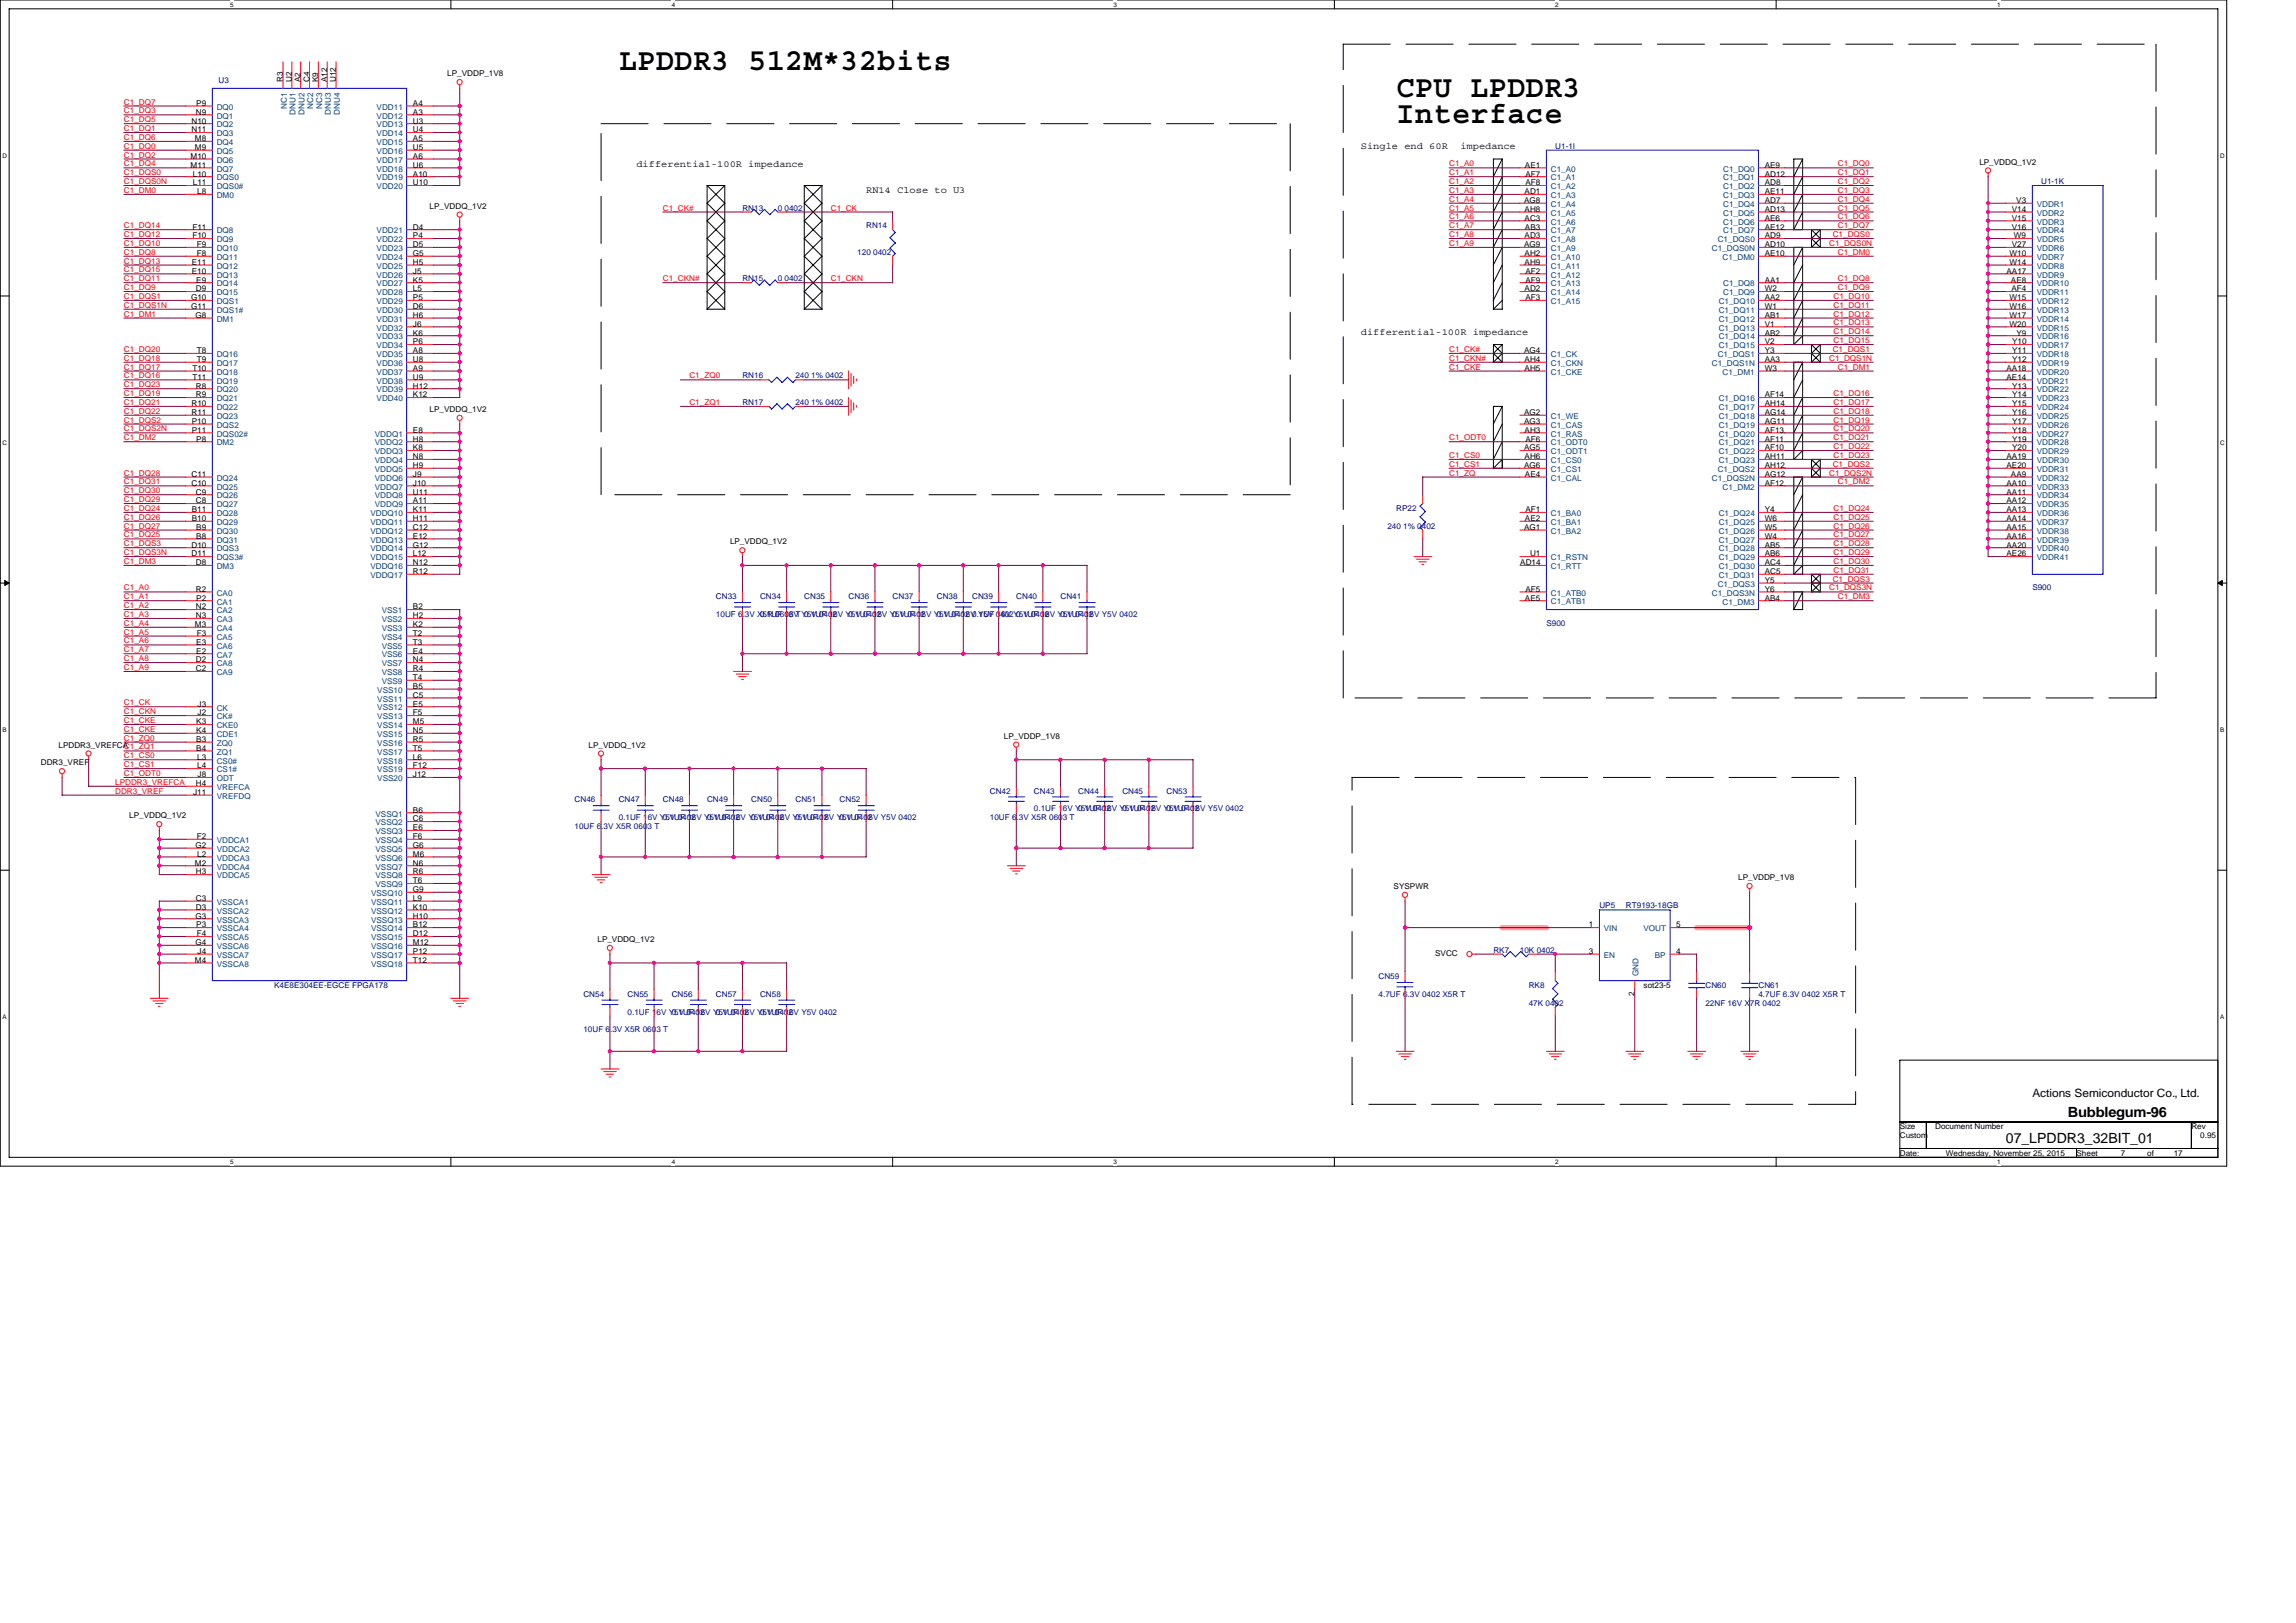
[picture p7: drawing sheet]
<svg xmlns="http://www.w3.org/2000/svg" width="297mm" height="210mm" viewBox="0 0 297 210" stroke-linecap="round" stroke-linejoin="round" font-family="sans-serif">
<defs><g id="words">
<g font-size="4">
<text x="80" y="9.1">LPDDR3 512M*32bits</text>
<text x="180.6" y="12.5">CPU LPDDR3</text>
<text x="180.6" y="15.9">Interface</text>
</g>
<g font-size="1.8">
<text x="259.5" y="147.9">07_LPDDR3_32BIT_01</text>
<text x="267.5" y="144.6">Bubblegum-96</text>
</g>
<text font-size="1.5" x="262.9" y="141.9">Actions Semiconductor Co., Ltd.</text>
<g font-size="1.2">
<text x="82.3" y="21.6">differential-100R impedance</text>
<text x="176.1" y="19.3">Single end 60R</text>
<text x="188.9" y="19.3">impedance</text>
<text x="112.1" y="25">RN14 Close to U3</text>
<text x="176.1" y="43.3">differential-100R impedance</text>
</g>
<g font-size="1" fill="#000080">
<text x="28.3" y="10.8">U3</text>
<text x="201.2" y="19.2">U1-1I</text>
<text x="264.1" y="23.8">U1-1K</text>
<text x="96.1" y="27.2">RN13</text>
<text x="100.6" y="27.2">0 0402</text>
<text x="112.1" y="29.5">RN14</text>
<text x="110.9" y="33">120 0402</text>
<text x="96.1" y="36.4">RN15</text>
<text x="100.6" y="36.4">0 0402</text>
<text x="96.1" y="52.4">RN17</text>
<text x="96.1" y="49">RN16</text>
<text x="102.9" y="52.4">240 1% 0402</text>
<text x="102.9" y="49">240 1% 0402</text>
<text x="179.5" y="68.4">240 1% 0402</text>
<text x="180.6" y="66.1">RP22</text>
<text x="92.6" y="77.5">CN33</text>
<text x="98.3" y="77.5">CN34</text>
<text x="104.1" y="77.5">CN35</text>
<text x="109.8" y="77.5">CN36</text>
<text x="115.5" y="77.5">CN37</text>
<text x="121.2" y="77.5">CN38</text>
<text x="125.8" y="77.5">CN39</text>
<text x="131.5" y="77.5">CN40</text>
<text x="137.2" y="77.5">CN41</text>
<text x="262.9" y="76.4">S900</text>
<text x="92.6" y="79.8">10UF 6.3V X5R 0603 T 0.1UF 16V Y5V 0402</text>
<text x="98.3" y="79.8">0.1UF 16V Y5V 0402</text>
<text x="109.8" y="79.8">0.1UF 16V Y5V 0402</text>
<text x="115.5" y="79.8">0.1UF 16V Y5V 0402</text>
<text x="121.2" y="79.8">0.1UF 16V Y5V 0402</text>
<text x="125.8" y="79.8">0.1UF 16V Y5V 0402</text>
<text x="131.5" y="79.8">0.1UF 16V Y5V 0402</text>
<text x="137.2" y="79.8">0.1UF 16V Y5V 0402</text>
<text x="200.1" y="81">S900</text>
<text x="74.3" y="103.8">CN46</text>
<text x="74.3" y="107.3">10UF 6.3V X5R 0603 T</text>
<text x="80" y="103.8">CN47</text>
<text x="80" y="106.1">0.1UF 16V Y5V 0402</text>
<text x="85.8" y="103.8">CN48</text>
<text x="85.8" y="106.1">0.1UF 16V Y5V 0402</text>
<text x="91.5" y="103.8">CN49</text>
<text x="91.5" y="106.1">0.1UF 16V Y5V 0402</text>
<text x="97.2" y="103.8">CN50</text>
<text x="97.2" y="106.1">0.1UF 16V Y5V 0402</text>
<text x="102.9" y="103.8">CN51</text>
<text x="102.9" y="106.1">0.1UF 16V Y5V 0402</text>
<text x="108.6" y="103.8">CN52</text>
<text x="108.6" y="106.1">0.1UF 16V Y5V 0402</text>
<text x="128.1" y="102.7">CN42</text>
<text x="128.1" y="106.1">10UF 6.3V X5R 0603 T</text>
<text x="133.8" y="102.7">CN43</text>
<text x="133.8" y="105">0.1UF 16V Y5V 0402</text>
<text x="139.5" y="102.7">CN44</text>
<text x="139.5" y="105">0.1UF 16V Y5V 0402</text>
<text x="145.2" y="102.7">CN45</text>
<text x="145.2" y="105">0.1UF 16V Y5V 0402</text>
<text x="150.9" y="102.7">CN53</text>
<text x="150.9" y="105">0.1UF 16V Y5V 0402</text>
<text x="206.9" y="117.5">UP5</text>
<text x="210.4" y="117.5">RT9193-18GB</text>
<text x="193.2" y="123.3">RK7</text>
<text x="196.6" y="123.3">10K 0402</text>
<text x="35.5" y="127.8">K4E8E304EE-EGCE FPGA178</text>
<text x="75.5" y="129">CN54</text>
<text x="81.2" y="129">CN55</text>
<text x="81.2" y="131.3">0.1UF 16V Y5V 0402</text>
<text x="86.9" y="129">CN56</text>
<text x="86.9" y="131.3">0.1UF 16V Y5V 0402</text>
<text x="92.6" y="129">CN57</text>
<text x="92.6" y="131.3">0.1UF 16V Y5V 0402</text>
<text x="98.3" y="129">CN58</text>
<text x="98.3" y="131.3">0.1UF 16V Y5V 0402</text>
<text x="178.3" y="126.7">CN59</text>
<text x="178.3" y="129">4.7UF 6.3V 0402 X5R T</text>
<text x="197.8" y="127.8">RK8</text>
<text x="197.8" y="130.1">47K 0402</text>
<text x="220.6" y="127.8">CN60</text>
<text x="220.6" y="130.1">22NF 16V X7R 0402</text>
<text x="227.5" y="127.8">CN61</text>
<text x="227.5" y="129">4.7UF 6.3V 0402 X5R T</text>
<text x="75.5" y="133.5">10UF 6.3V X5R 0603 T</text>
</g>
<g font-size="1">
<text x="36.6" y="10.6" transform="rotate(-90 36.6 10.6)">R3</text>
<text x="37.7" y="10.6" transform="rotate(-90 37.7 10.6)">U2</text>
<text x="38.9" y="10.6" transform="rotate(-90 38.9 10.6)">A2</text>
<text x="40" y="10.6" transform="rotate(-90 40 10.6)">C4</text>
<text x="41.2" y="10.6" transform="rotate(-90 41.2 10.6)">K9</text>
<text x="42.3" y="10.6" transform="rotate(-90 42.3 10.6)">A12</text>
<text x="43.5" y="10.6" transform="rotate(-90 43.5 10.6)">U12</text>
<text x="57.9" y="9.9">LP_VDDP_1V8</text>
<text x="24.8" y="16">N10</text>
<text x="24.8" y="17.1">N11</text>
<text x="25.4" y="14.8">N9</text>
<text x="25.4" y="13.7">P9</text>
<text x="53.4" y="13.7">A4</text>
<text x="53.4" y="14.8">A3</text>
<text x="53.4" y="16">U3</text>
<text x="53.4" y="17.1">U4</text>
<text x="24.7" y="20.6">M10</text>
<text x="24.7" y="21.7">M11</text>
<text x="25" y="22.8">L10</text>
<text x="25" y="24">L11</text>
<text x="25.2" y="18.3">M8</text>
<text x="25.2" y="19.4">M9</text>
<text x="53.4" y="18.3">A5</text>
<text x="53.4" y="19.4">U5</text>
<text x="53.4" y="20.6">A6</text>
<text x="53.4" y="21.7">U6</text>
<text x="53.4" y="22.8">A10</text>
<text x="53.4" y="24">U10</text>
<text x="197.3" y="21.7">AE1</text>
<text x="197.4" y="22.8">AF7</text>
<text x="197.4" y="24">AF8</text>
<text x="228.3" y="21.7">AE9</text>
<text x="228.3" y="24">AD8</text>
<text x="228.3" y="22.8">AD12</text>
<text x="256.1" y="21.3">LP_VDDQ_1V2</text>
<text x="24.9" y="29.7">F11</text>
<text x="25.5" y="25.1">L8</text>
<text x="53.4" y="29.7">D4</text>
<text x="55.6" y="27">LP_VDDQ_1V2</text>
<text x="197.2" y="26.3">AG8</text>
<text x="197.2" y="25.1">AD1</text>
<text x="197.2" y="27.4">AH8</text>
<text x="197.2" y="28.6">AC3</text>
<text x="197.3" y="29.7">AB3</text>
<text x="228.3" y="29.7">AE12</text>
<text x="228.3" y="26.3">AD7</text>
<text x="228.3" y="27.4">AD13</text>
<text x="228.3" y="28.6">AE6</text>
<text x="228.3" y="25.1">AE11</text>
<text x="260.3" y="27.4">V14</text>
<text x="260.3" y="28.6">V15</text>
<text x="260.3" y="29.7">V16</text>
<text x="260.9" y="26.3">V3</text>
<text x="24.8" y="34.3">E11</text>
<text x="24.8" y="35.4">E10</text>
<text x="24.9" y="30.8">F10</text>
<text x="25.5" y="32">F9</text>
<text x="25.5" y="33.1">F8</text>
<text x="53.4" y="30.8">P4</text>
<text x="53.4" y="32">D5</text>
<text x="53.4" y="33.1">G5</text>
<text x="53.4" y="34.3">H5</text>
<text x="53.4" y="35.4">J5</text>
<text x="197.2" y="32">AG9</text>
<text x="197.2" y="30.8">AD3</text>
<text x="197.2" y="33.1">AH2</text>
<text x="197.2" y="34.3">AH9</text>
<text x="197.4" y="35.4">AF2</text>
<text x="228.3" y="30.8">AD9</text>
<text x="228.3" y="32">AD10</text>
<text x="228.3" y="33.1">AE10</text>
<text x="259.6" y="35.4">AA17</text>
<text x="260" y="33.1">W10</text>
<text x="260" y="34.3">W14</text>
<text x="260.3" y="32">V27</text>
<text x="260.5" y="30.8">W9</text>
<text x="24.7" y="38.8">G10</text>
<text x="24.7" y="40">G11</text>
<text x="25.3" y="41.1">G8</text>
<text x="25.4" y="37.7">D9</text>
<text x="25.4" y="36.6">E9</text>
<text x="53.4" y="36.6">K5</text>
<text x="53.4" y="37.7">L5</text>
<text x="53.4" y="38.8">P5</text>
<text x="53.4" y="40">D6</text>
<text x="53.4" y="41.1">H6</text>
<text x="197.2" y="37.7">AD2</text>
<text x="197.4" y="36.6">AF9</text>
<text x="197.4" y="38.8">AF3</text>
<text x="228.3" y="36.6">AA1</text>
<text x="228.3" y="37.7">W2</text>
<text x="228.3" y="41.1">AB1</text>
<text x="228.3" y="40">W1</text>
<text x="228.3" y="38.8">AA2</text>
<text x="260" y="38.8">W15</text>
<text x="260" y="40">W16</text>
<text x="260" y="41.1">W17</text>
<text x="260.2" y="36.6">AE8</text>
<text x="260.2" y="37.7">AF4</text>
<text x="24.9" y="48">T10</text>
<text x="25.5" y="45.7">T8</text>
<text x="25.5" y="46.8">T9</text>
<text x="53.4" y="42.3">J6</text>
<text x="53.4" y="43.4">K6</text>
<text x="53.4" y="44.6">P6</text>
<text x="53.4" y="45.7">A8</text>
<text x="53.4" y="46.8">U8</text>
<text x="53.4" y="48">A9</text>
<text x="197.2" y="45.7">AG4</text>
<text x="197.2" y="46.8">AH4</text>
<text x="197.2" y="48">AH5</text>
<text x="228.3" y="42.3">V1</text>
<text x="228.3" y="43.4">AB2</text>
<text x="228.3" y="44.6">V2</text>
<text x="228.3" y="45.7">Y3</text>
<text x="228.3" y="46.8">AA3</text>
<text x="228.3" y="48">W3</text>
<text x="259.6" y="48">AA18</text>
<text x="260" y="42.3">W20</text>
<text x="260.3" y="44.6">Y10</text>
<text x="260.3" y="45.7">Y11</text>
<text x="260.3" y="46.8">Y12</text>
<text x="260.9" y="43.4">Y9</text>
<text x="24.8" y="52.6">R10</text>
<text x="24.8" y="53.7">R11</text>
<text x="24.9" y="49.1">T11</text>
<text x="25.4" y="50.3">R8</text>
<text x="25.4" y="51.4">R9</text>
<text x="53.4" y="49.1">U9</text>
<text x="53.4" y="50.3">H12</text>
<text x="53.4" y="51.4">K12</text>
<text x="55.6" y="53.3">LP_VDDQ_1V2</text>
<text x="197.2" y="53.7">AG2</text>
<text x="228.3" y="51.4">AF14</text>
<text x="228.3" y="52.6">AH14</text>
<text x="228.3" y="53.7">AG14</text>
<text x="259.6" y="49.1">AE14</text>
<text x="260.3" y="50.3">Y13</text>
<text x="260.3" y="51.4">Y14</text>
<text x="260.3" y="52.6">Y15</text>
<text x="260.3" y="53.7">Y16</text>
<text x="24.8" y="54.8">P10</text>
<text x="24.8" y="56">P11</text>
<text x="25.4" y="57.1">P8</text>
<text x="53.4" y="56">E8</text>
<text x="53.4" y="57.1">H8</text>
<text x="53.4" y="58.3">K8</text>
<text x="53.4" y="59.4">N8</text>
<text x="197.2" y="54.8">AG3</text>
<text x="197.2" y="58.3">AG5</text>
<text x="197.2" y="56">AH3</text>
<text x="197.2" y="59.4">AH6</text>
<text x="197.4" y="57.1">AF6</text>
<text x="228.3" y="59.4">AH11</text>
<text x="228.3" y="56">AF13</text>
<text x="228.3" y="57.1">AF11</text>
<text x="228.3" y="54.8">AG11</text>
<text x="228.3" y="58.3">AF10</text>
<text x="259.6" y="59.4">AA19</text>
<text x="260.3" y="54.8">Y17</text>
<text x="260.3" y="56">Y18</text>
<text x="260.3" y="57.1">Y19</text>
<text x="260.3" y="58.3">Y20</text>
<text x="24.8" y="61.7">C11</text>
<text x="24.8" y="62.8">C10</text>
<text x="25.4" y="64">C9</text>
<text x="25.4" y="65.1">C8</text>
<text x="53.4" y="60.6">H9</text>
<text x="53.4" y="61.7">J9</text>
<text x="53.4" y="62.8">J10</text>
<text x="53.4" y="64">U11</text>
<text x="53.4" y="65.1">A11</text>
<text x="197.2" y="60.6">AG6</text>
<text x="197.3" y="61.7">AE4</text>
<text x="228.3" y="60.6">AH12</text>
<text x="228.3" y="61.7">AG12</text>
<text x="228.3" y="62.8">AF12</text>
<text x="259.6" y="60.6">AE20</text>
<text x="259.6" y="62.8">AA10</text>
<text x="259.6" y="64">AA11</text>
<text x="259.6" y="65.1">AA12</text>
<text x="260.2" y="61.7">AA9</text>
<text x="24.8" y="70.8">D10</text>
<text x="24.8" y="72">D11</text>
<text x="24.8" y="66.3">B11</text>
<text x="24.8" y="67.4">B10</text>
<text x="25.4" y="68.6">B9</text>
<text x="25.4" y="69.7">B8</text>
<text x="53.4" y="66.3">K11</text>
<text x="53.4" y="67.4">H11</text>
<text x="53.4" y="68.6">C12</text>
<text x="53.4" y="69.7">E12</text>
<text x="53.4" y="70.8">G12</text>
<text x="53.4" y="72">L12</text>
<text x="94.4" y="70.4">LP_VDDQ_1V2</text>
<text x="197.2" y="68.6">AG1</text>
<text x="197.3" y="67.4">AE2</text>
<text x="197.4" y="66.3">AF1</text>
<text x="197.9" y="72">U1</text>
<text x="228.3" y="66.3">Y4</text>
<text x="228.3" y="67.4">W6</text>
<text x="228.3" y="68.6">W5</text>
<text x="228.3" y="69.7">W4</text>
<text x="228.3" y="70.8">AB5</text>
<text x="228.3" y="72">AB6</text>
<text x="259.6" y="66.3">AA13</text>
<text x="259.6" y="67.4">AA14</text>
<text x="259.6" y="68.6">AA15</text>
<text x="259.6" y="69.7">AA16</text>
<text x="259.6" y="70.8">AA20</text>
<text x="259.6" y="72">AE26</text>
<text x="25.4" y="76.6">R2</text>
<text x="25.4" y="73.1">D8</text>
<text x="25.4" y="77.7">P2</text>
<text x="53.4" y="73.1">N12</text>
<text x="53.4" y="74.3">R12</text>
<text x="196.7" y="73.1">AD14</text>
<text x="197.3" y="77.7">AE5</text>
<text x="197.4" y="76.6">AF5</text>
<text x="228.3" y="73.1">AC4</text>
<text x="228.3" y="74.3">AC5</text>
<text x="228.3" y="75.4">Y5</text>
<text x="228.3" y="76.6">Y6</text>
<text x="228.3" y="77.7">AB4</text>
<text x="25.2" y="81.1">M3</text>
<text x="25.4" y="80">N3</text>
<text x="25.4" y="78.8">N2</text>
<text x="25.4" y="83.4">E3</text>
<text x="25.5" y="82.3">F3</text>
<text x="53.4" y="78.8">B2</text>
<text x="53.4" y="80">H2</text>
<text x="53.4" y="81.1">K2</text>
<text x="53.4" y="82.3">T2</text>
<text x="53.4" y="83.4">T3</text>
<text x="25.4" y="85.7">D2</text>
<text x="25.4" y="86.8">C2</text>
<text x="25.4" y="84.6">E2</text>
<text x="53.4" y="84.6">E4</text>
<text x="53.4" y="85.7">N4</text>
<text x="53.4" y="86.8">R4</text>
<text x="53.4" y="88">T4</text>
<text x="53.4" y="89.1">B5</text>
<text x="25.4" y="93.7">K3</text>
<text x="25.4" y="94.8">K4</text>
<text x="25.4" y="96">B3</text>
<text x="25.6" y="91.4">J3</text>
<text x="25.6" y="92.6">J2</text>
<text x="53.4" y="90.3">C5</text>
<text x="53.4" y="91.4">E5</text>
<text x="53.4" y="92.6">F5</text>
<text x="53.4" y="93.7">M5</text>
<text x="53.4" y="94.8">N5</text>
<text x="53.4" y="96">R5</text>
<text x="129.9" y="95.6">LP_VDDP_1V8</text>
<text x="5.3" y="99">DDR3_VREF</text>
<text x="7.6" y="96.7">LPDDR3_VREFCA</text>
<text x="25.4" y="101.7">H4</text>
<text x="25.4" y="97.1">B4</text>
<text x="25.5" y="98.3">L3</text>
<text x="25.5" y="99.4">L4</text>
<text x="25.6" y="100.6">J8</text>
<text x="53.4" y="97.1">T5</text>
<text x="53.4" y="98.3">L6</text>
<text x="53.4" y="99.4">F12</text>
<text x="53.4" y="100.6">J12</text>
<text x="76.2" y="96.7">LP_VDDQ_1V2</text>
<text x="16.7" y="105.9">LP_VDDQ_1V2</text>
<text x="25" y="102.8">J11</text>
<text x="53.4" y="105.1">B6</text>
<text x="53.4" y="106.3">C6</text>
<text x="53.4" y="107.4">E6</text>
<text x="25.2" y="112">M2</text>
<text x="25.3" y="109.7">G2</text>
<text x="25.4" y="113.1">H3</text>
<text x="25.5" y="108.6">F2</text>
<text x="25.5" y="110.8">L2</text>
<text x="53.4" y="108.6">F6</text>
<text x="53.4" y="109.7">G6</text>
<text x="53.4" y="110.8">M6</text>
<text x="53.4" y="112">N6</text>
<text x="53.4" y="113.1">R6</text>
<text x="224.9" y="113.9">LP_VDDP_1V8</text>
<text x="25.3" y="118.9">G3</text>
<text x="25.4" y="116.6">C3</text>
<text x="25.4" y="117.7">D3</text>
<text x="25.4" y="120">P3</text>
<text x="53.4" y="114.3">T6</text>
<text x="53.4" y="115.4">G9</text>
<text x="53.4" y="116.6">L9</text>
<text x="53.4" y="117.7">K10</text>
<text x="53.4" y="118.9">H10</text>
<text x="53.4" y="120">B12</text>
<text x="180.3" y="115">SYSPWR</text>
<text x="205.5" y="120">1</text>
<text x="216.9" y="120">5</text>
<text x="25.2" y="124.6">M4</text>
<text x="25.3" y="122.3">G4</text>
<text x="25.5" y="121.1">F4</text>
<text x="25.6" y="123.4">J4</text>
<text x="53.4" y="121.1">D12</text>
<text x="53.4" y="122.3">M12</text>
<text x="53.4" y="123.4">P12</text>
<text x="53.4" y="124.6">T12</text>
<text x="77.3" y="121.9">LP_VDDQ_1V2</text>
<text x="185.7" y="123.7">SVCC</text>
<text x="205.5" y="123.4">3</text>
<text x="216.9" y="123.4">4</text>
<text x="211.5" y="128.9" transform="rotate(-90 211.5 128.9)">2</text>
<text x="212.6" y="127.8">sot23-5</text>
<text x="245.8" y="147.3">Custom</text>
<text x="245.8" y="146.1">Size</text>
<text x="245.8" y="149.5">Date:</text>
<text x="250.4" y="146.1">Document Number</text>
<text x="251.7" y="149.5">Wednesday, November 25, 2015</text>
<text x="268.6" y="149.5">Sheet</text>
<text x="274.4" y="149.5">7</text>
<text x="277.8" y="149.5">of</text>
<text x="281.2" y="149.5">17</text>
<text x="283.5" y="146.1">Rev</text>
<text x="284.6" y="147.3">0.95</text>
</g>
<g font-size="1" fill="#f00">
<text x="16" y="14.7">C1_DQ3</text>
<text x="16" y="15.8">C1_DQ5</text>
<text x="16" y="17">C1_DQ1</text>
<text x="16" y="13.5">C1_DQ7</text>
<text x="16" y="22.7">C1_DQS0</text>
<text x="16" y="23.8">C1_DQS0N</text>
<text x="16" y="18.1">C1_DQ6</text>
<text x="16" y="21.5">C1_DQ4</text>
<text x="16" y="20.4">C1_DQ2</text>
<text x="16" y="19.2">C1_DQ0</text>
<text x="187.5" y="21.5">C1_A0</text>
<text x="187.5" y="22.7">C1_A1</text>
<text x="187.5" y="23.8">C1_A2</text>
<text x="237.8" y="21.5">C1_DQ0</text>
<text x="237.8" y="22.7">C1_DQ1</text>
<text x="237.8" y="23.8">C1_DQ2</text>
<text x="16" y="25">C1_DM0</text>
<text x="16" y="29.5">C1_DQ14</text>
<text x="85.8" y="27.2">C1_CK#</text>
<text x="107.5" y="27.2">C1_CK</text>
<text x="187.5" y="25">C1_A3</text>
<text x="187.5" y="26.1">C1_A4</text>
<text x="187.5" y="27.2">C1_A5</text>
<text x="187.5" y="28.4">C1_A6</text>
<text x="187.5" y="29.5">C1_A7</text>
<text x="237.8" y="25">C1_DQ3</text>
<text x="237.8" y="26.1">C1_DQ4</text>
<text x="237.8" y="27.2">C1_DQ5</text>
<text x="237.8" y="28.4">C1_DQ6</text>
<text x="237.8" y="29.5">C1_DQ7</text>
<text x="16" y="30.7">C1_DQ12</text>
<text x="16" y="31.8">C1_DQ10</text>
<text x="16" y="33">C1_DQ8</text>
<text x="16" y="34.1">C1_DQ13</text>
<text x="16" y="35.2">C1_DQ15</text>
<text x="187.5" y="30.7">C1_A8</text>
<text x="187.5" y="31.8">C1_A9</text>
<text x="236.6" y="31.8">C1_DQS0N</text>
<text x="237.1" y="30.7">C1_DQS0</text>
<text x="237.8" y="33">C1_DM0</text>
<text x="16" y="38.7">C1_DQS1</text>
<text x="16" y="39.8">C1_DQS1N</text>
<text x="16" y="41">C1_DM1</text>
<text x="16" y="37.5">C1_DQ9</text>
<text x="16" y="36.4">C1_DQ11</text>
<text x="85.8" y="36.4">C1_CKN#</text>
<text x="107.5" y="36.4">C1_CKN</text>
<text x="237.2" y="38.7">C1_DQ10</text>
<text x="237.2" y="39.8">C1_DQ11</text>
<text x="237.2" y="41">C1_DQ12</text>
<text x="237.8" y="36.4">C1_DQ8</text>
<text x="237.8" y="37.5">C1_DQ9</text>
<text x="16" y="47.8">C1_DQ17</text>
<text x="16" y="46.7">C1_DQ18</text>
<text x="16" y="45.5">C1_DQ20</text>
<text x="187.5" y="45.5">C1_CK#</text>
<text x="187.5" y="46.7">C1_CKN#</text>
<text x="187.5" y="47.8">C1_CKE</text>
<text x="236.6" y="46.7">C1_DQS1N</text>
<text x="237.1" y="45.5">C1_DQS1</text>
<text x="237.2" y="42.1">C1_DQ13</text>
<text x="237.2" y="43.2">C1_DQ14</text>
<text x="237.2" y="44.4">C1_DQ15</text>
<text x="237.8" y="47.8">C1_DM1</text>
<text x="16" y="49">C1_DQ16</text>
<text x="16" y="53.5">C1_DQ22</text>
<text x="16" y="50.1">C1_DQ23</text>
<text x="16" y="51.2">C1_DQ19</text>
<text x="16" y="52.4">C1_DQ21</text>
<text x="89.2" y="52.4">C1_ZQ1</text>
<text x="89.2" y="49">C1_ZQ0</text>
<text x="237.2" y="51.2">C1_DQ16</text>
<text x="237.2" y="52.4">C1_DQ17</text>
<text x="237.2" y="53.5">C1_DQ18</text>
<text x="16" y="54.7">C1_DQS2</text>
<text x="16" y="55.8">C1_DQS2N</text>
<text x="16" y="57">C1_DM2</text>
<text x="187.5" y="57">C1_ODT0</text>
<text x="187.5" y="59.2">C1_CS0</text>
<text x="237.2" y="54.7">C1_DQ19</text>
<text x="237.2" y="55.8">C1_DQ20</text>
<text x="237.2" y="57">C1_DQ21</text>
<text x="237.2" y="58.1">C1_DQ22</text>
<text x="237.2" y="59.2">C1_DQ23</text>
<text x="16" y="65">C1_DQ29</text>
<text x="16" y="63.8">C1_DQ30</text>
<text x="16" y="61.5">C1_DQ28</text>
<text x="16" y="62.7">C1_DQ31</text>
<text x="187.5" y="60.4">C1_CS1</text>
<text x="187.5" y="61.5">C1_ZQ</text>
<text x="236.6" y="61.5">C1_DQS2N</text>
<text x="237.1" y="60.4">C1_DQS2</text>
<text x="237.8" y="62.7">C1_DM2</text>
<text x="16" y="70.7">C1_DQS3</text>
<text x="16" y="71.8">C1_DQS3N</text>
<text x="16" y="69.5">C1_DQ25</text>
<text x="16" y="67.2">C1_DQ26</text>
<text x="16" y="68.4">C1_DQ27</text>
<text x="16" y="66.1">C1_DQ24</text>
<text x="237.2" y="66.1">C1_DQ24</text>
<text x="237.2" y="67.2">C1_DQ25</text>
<text x="237.2" y="68.4">C1_DQ26</text>
<text x="237.2" y="69.5">C1_DQ27</text>
<text x="237.2" y="70.7">C1_DQ28</text>
<text x="237.2" y="71.8">C1_DQ29</text>
<text x="16" y="73">C1_DM3</text>
<text x="16" y="76.4">C1_A0</text>
<text x="16" y="77.5">C1_A1</text>
<text x="236.6" y="76.4">C1_DQS3N</text>
<text x="237.1" y="75.2">C1_DQS3</text>
<text x="237.2" y="73">C1_DQ30</text>
<text x="237.2" y="74.1">C1_DQ31</text>
<text x="237.8" y="77.5">C1_DM3</text>
<text x="16" y="78.7">C1_A2</text>
<text x="16" y="79.8">C1_A3</text>
<text x="16" y="81">C1_A4</text>
<text x="16" y="82.1">C1_A5</text>
<text x="16" y="83.2">C1_A6</text>
<text x="16" y="84.4">C1_A7</text>
<text x="16" y="85.5">C1_A8</text>
<text x="16" y="86.7">C1_A9</text>
<text x="16" y="91.2">C1_CK</text>
<text x="16" y="92.4">C1_CKN</text>
<text x="16" y="93.5">C1_CKE</text>
<text x="16" y="94.7">C1_CKE</text>
<text x="16" y="95.8">C1_ZQ0</text>
<text x="14.9" y="101.5">LPDDR3_VREFCA</text>
<text x="16" y="97">C1_ZQ1</text>
<text x="16" y="98.1">C1_CS0</text>
<text x="16" y="99.2">C1_CS1</text>
<text x="16" y="100.4">C1_ODT0</text>
<text x="14.9" y="102.7">DDR3_VREF</text>
</g>
<g font-size="1" fill="#004080">
<text x="28" y="14.2">DQ0</text>
<text x="28" y="15.3">DQ1</text>
<text x="28" y="16.5">DQ2</text>
<text x="28" y="17.6">DQ3</text>
<text x="37.1" y="14.1" transform="rotate(-90 37.1 14.1)">NC1</text>
<text x="38.2" y="14.9" transform="rotate(-90 38.2 14.9)">DNU1</text>
<text x="39.4" y="14.9" transform="rotate(-90 39.4 14.9)">DNU2</text>
<text x="40.5" y="14.1" transform="rotate(-90 40.5 14.1)">NC2</text>
<text x="41.7" y="14.1" transform="rotate(-90 41.7 14.1)">NC3</text>
<text x="42.8" y="14.9" transform="rotate(-90 42.8 14.9)">DNU3</text>
<text x="44" y="14.9" transform="rotate(-90 44 14.9)">DNU4</text>
<text x="48.7" y="14.2">VDD11</text>
<text x="48.7" y="15.3">VDD12</text>
<text x="48.7" y="16.5">VDD13</text>
<text x="48.7" y="17.6">VDD14</text>
<text x="28" y="18.8">DQ4</text>
<text x="28" y="19.9">DQ5</text>
<text x="28" y="21.1">DQ6</text>
<text x="28" y="22.2">DQ7</text>
<text x="28" y="23.3">DQS0</text>
<text x="48.7" y="18.8">VDD15</text>
<text x="48.7" y="19.9">VDD16</text>
<text x="48.7" y="21.1">VDD17</text>
<text x="48.7" y="22.2">VDD18</text>
<text x="48.7" y="23.3">VDD19</text>
<text x="200.6" y="22.2">C1_A0</text>
<text x="200.6" y="23.3">C1_A1</text>
<text x="222.9" y="22.2">C1_DQ0</text>
<text x="222.9" y="23.3">C1_DQ1</text>
<text x="28" y="24.5">DQS0#</text>
<text x="28" y="25.6">DM0</text>
<text x="48.7" y="24.5">VDD20</text>
<text x="200.6" y="24.5">C1_A2</text>
<text x="200.6" y="25.6">C1_A3</text>
<text x="200.6" y="26.8">C1_A4</text>
<text x="200.6" y="27.9">C1_A5</text>
<text x="200.6" y="29.1">C1_A6</text>
<text x="222.9" y="24.5">C1_DQ2</text>
<text x="222.9" y="26.8">C1_DQ4</text>
<text x="222.9" y="27.9">C1_DQ5</text>
<text x="222.9" y="29.1">C1_DQ6</text>
<text x="222.9" y="25.6">C1_DQ3</text>
<text x="263.5" y="26.8">VDDR1</text>
<text x="263.5" y="27.9">VDDR2</text>
<text x="263.5" y="29.1">VDDR3</text>
<text x="28" y="30.2">DQ8</text>
<text x="28" y="31.3">DQ9</text>
<text x="28" y="32.5">DQ10</text>
<text x="28" y="33.6">DQ11</text>
<text x="28" y="34.8">DQ12</text>
<text x="28" y="35.9">DQ13</text>
<text x="48.7" y="30.2">VDD21</text>
<text x="48.7" y="31.3">VDD22</text>
<text x="48.7" y="32.5">VDD23</text>
<text x="48.7" y="33.6">VDD24</text>
<text x="48.7" y="34.8">VDD25</text>
<text x="48.7" y="35.9">VDD26</text>
<text x="200.6" y="30.2">C1_A7</text>
<text x="200.6" y="31.3">C1_A8</text>
<text x="200.6" y="32.5">C1_A9</text>
<text x="200.6" y="33.6">C1_A10</text>
<text x="200.6" y="34.8">C1_A11</text>
<text x="200.6" y="35.9">C1_A12</text>
<text x="221.5" y="32.5">C1_DQS0N</text>
<text x="222.2" y="31.3">C1_DQS0</text>
<text x="222.9" y="33.6">C1_DM0</text>
<text x="222.9" y="30.2">C1_DQ7</text>
<text x="263.5" y="30.2">VDDR4</text>
<text x="263.5" y="31.3">VDDR5</text>
<text x="263.5" y="32.5">VDDR6</text>
<text x="263.5" y="33.6">VDDR7</text>
<text x="263.5" y="34.8">VDDR8</text>
<text x="263.5" y="35.9">VDDR9</text>
<text x="28" y="37.1">DQ14</text>
<text x="28" y="38.2">DQ15</text>
<text x="28" y="39.3">DQS1</text>
<text x="28" y="40.5">DQS1#</text>
<text x="28" y="41.6">DM1</text>
<text x="48.7" y="37.1">VDD27</text>
<text x="48.7" y="38.2">VDD28</text>
<text x="48.7" y="39.3">VDD29</text>
<text x="48.7" y="40.5">VDD30</text>
<text x="48.7" y="41.6">VDD31</text>
<text x="200.6" y="37.1">C1_A13</text>
<text x="200.6" y="38.2">C1_A14</text>
<text x="200.6" y="39.3">C1_A15</text>
<text x="222.4" y="41.6">C1_DQ12</text>
<text x="222.4" y="40.5">C1_DQ11</text>
<text x="222.4" y="39.3">C1_DQ10</text>
<text x="222.9" y="37.1">C1_DQ8</text>
<text x="222.9" y="38.2">C1_DQ9</text>
<text x="263.5" y="37.1">VDDR10</text>
<text x="263.5" y="38.2">VDDR11</text>
<text x="263.5" y="39.3">VDDR12</text>
<text x="263.5" y="40.5">VDDR13</text>
<text x="263.5" y="41.6">VDDR14</text>
<text x="28" y="46.2">DQ16</text>
<text x="28" y="47.3">DQ17</text>
<text x="48.7" y="42.8">VDD32</text>
<text x="48.7" y="43.9">VDD33</text>
<text x="48.7" y="45.1">VDD34</text>
<text x="48.7" y="46.2">VDD35</text>
<text x="48.7" y="47.3">VDD36</text>
<text x="200.6" y="46.2">C1_CK</text>
<text x="200.6" y="47.3">C1_CKN</text>
<text x="221.5" y="47.3">C1_DQS1N</text>
<text x="222.2" y="46.2">C1_DQS1</text>
<text x="222.4" y="42.8">C1_DQ13</text>
<text x="222.4" y="43.9">C1_DQ14</text>
<text x="222.4" y="45.1">C1_DQ15</text>
<text x="263.5" y="42.8">VDDR15</text>
<text x="263.5" y="43.9">VDDR16</text>
<text x="263.5" y="45.1">VDDR17</text>
<text x="263.5" y="46.2">VDDR18</text>
<text x="263.5" y="47.3">VDDR19</text>
<text x="28" y="48.5">DQ18</text>
<text x="28" y="49.6">DQ19</text>
<text x="28" y="50.8">DQ20</text>
<text x="28" y="51.9">DQ21</text>
<text x="28" y="53.1">DQ22</text>
<text x="48.7" y="48.5">VDD37</text>
<text x="48.7" y="49.6">VDD38</text>
<text x="48.7" y="50.8">VDD39</text>
<text x="48.7" y="51.9">VDD40</text>
<text x="200.6" y="48.5">C1_CKE</text>
<text x="222.4" y="51.9">C1_DQ16</text>
<text x="222.4" y="53.1">C1_DQ17</text>
<text x="222.9" y="48.5">C1_DM1</text>
<text x="263.5" y="48.5">VDDR20</text>
<text x="263.5" y="49.6">VDDR21</text>
<text x="263.5" y="50.8">VDDR22</text>
<text x="263.5" y="51.9">VDDR23</text>
<text x="263.5" y="53.1">VDDR24</text>
<text x="28" y="54.2">DQ23</text>
<text x="28" y="55.4">DQS2</text>
<text x="28" y="56.5">DQS02#</text>
<text x="28" y="57.6">DM2</text>
<text x="48.5" y="56.5">VDDQ1</text>
<text x="48.5" y="57.6">VDDQ2</text>
<text x="48.5" y="58.8">VDDQ3</text>
<text x="48.5" y="59.9">VDDQ4</text>
<text x="200.6" y="54.2">C1_WE</text>
<text x="200.6" y="55.3">C1_CAS</text>
<text x="200.6" y="56.5">C1_RAS</text>
<text x="200.6" y="57.6">C1_ODT0</text>
<text x="200.6" y="58.8">C1_ODT1</text>
<text x="200.6" y="59.9">C1_CS0</text>
<text x="222.4" y="54.2">C1_DQ18</text>
<text x="222.4" y="59.9">C1_DQ23</text>
<text x="222.4" y="56.5">C1_DQ20</text>
<text x="222.4" y="57.6">C1_DQ21</text>
<text x="222.4" y="55.3">C1_DQ19</text>
<text x="222.4" y="58.8">C1_DQ22</text>
<text x="263.5" y="54.2">VDDR25</text>
<text x="263.5" y="55.3">VDDR26</text>
<text x="263.5" y="56.5">VDDR27</text>
<text x="263.5" y="57.6">VDDR28</text>
<text x="263.5" y="58.8">VDDR29</text>
<text x="263.5" y="59.9">VDDR30</text>
<text x="28" y="62.2">DQ24</text>
<text x="28" y="63.4">DQ25</text>
<text x="28" y="64.5">DQ26</text>
<text x="28" y="65.6">DQ27</text>
<text x="48.5" y="61.1">VDDQ5</text>
<text x="48.5" y="62.2">VDDQ6</text>
<text x="48.5" y="63.3">VDDQ7</text>
<text x="48.5" y="64.5">VDDQ8</text>
<text x="48.5" y="65.6">VDDQ9</text>
<text x="200.6" y="61.1">C1_CS1</text>
<text x="200.6" y="62.2">C1_CAL</text>
<text x="221.5" y="62.2">C1_DQS2N</text>
<text x="222.2" y="61.1">C1_DQS2</text>
<text x="222.9" y="63.4">C1_DM2</text>
<text x="263.5" y="61.1">VDDR31</text>
<text x="263.5" y="62.2">VDDR32</text>
<text x="263.5" y="63.4">VDDR33</text>
<text x="263.5" y="64.5">VDDR34</text>
<text x="263.5" y="65.6">VDDR35</text>
<text x="28" y="66.8">DQ28</text>
<text x="28" y="67.9">DQ29</text>
<text x="28" y="69.1">DQ30</text>
<text x="28" y="70.2">DQ31</text>
<text x="28" y="71.4">DQS3</text>
<text x="47.9" y="66.8">VDDQ10</text>
<text x="47.9" y="67.9">VDDQ11</text>
<text x="47.9" y="69.1">VDDQ12</text>
<text x="47.9" y="70.2">VDDQ13</text>
<text x="47.9" y="71.3">VDDQ14</text>
<text x="200.6" y="66.8">C1_BA0</text>
<text x="200.6" y="67.9">C1_BA1</text>
<text x="200.6" y="69.1">C1_BA2</text>
<text x="222.4" y="66.8">C1_DQ24</text>
<text x="222.4" y="67.9">C1_DQ25</text>
<text x="222.4" y="69.1">C1_DQ26</text>
<text x="222.4" y="70.2">C1_DQ27</text>
<text x="222.4" y="71.4">C1_DQ28</text>
<text x="263.5" y="66.8">VDDR36</text>
<text x="263.5" y="67.9">VDDR37</text>
<text x="263.5" y="69.1">VDDR38</text>
<text x="263.5" y="70.2">VDDR39</text>
<text x="263.5" y="71.4">VDDR40</text>
<text x="28" y="77.1">CA0</text>
<text x="28" y="72.5">DQS3#</text>
<text x="28" y="73.6">DM3</text>
<text x="47.9" y="72.5">VDDQ15</text>
<text x="47.9" y="73.6">VDDQ16</text>
<text x="47.9" y="74.8">VDDQ17</text>
<text x="200.6" y="72.5">C1_RSTN</text>
<text x="200.6" y="73.6">C1_RTT</text>
<text x="200.6" y="77.1">C1_ATB0</text>
<text x="221.5" y="77.1">C1_DQS3N</text>
<text x="222.2" y="75.9">C1_DQS3</text>
<text x="222.4" y="72.5">C1_DQ29</text>
<text x="222.4" y="73.6">C1_DQ30</text>
<text x="222.4" y="74.8">C1_DQ31</text>
<text x="263.5" y="72.5">VDDR41</text>
<text x="28" y="80.5">CA3</text>
<text x="28" y="81.6">CA4</text>
<text x="28" y="82.8">CA5</text>
<text x="28" y="83.9">CA6</text>
<text x="28" y="79.4">CA2</text>
<text x="28" y="78.2">CA1</text>
<text x="49.4" y="79.3">VSS1</text>
<text x="49.4" y="80.5">VSS2</text>
<text x="49.4" y="81.6">VSS3</text>
<text x="49.4" y="82.8">VSS4</text>
<text x="49.4" y="83.9">VSS5</text>
<text x="200.6" y="78.2">C1_ATB1</text>
<text x="222.9" y="78.2">C1_DM3</text>
<text x="28" y="85.1">CA7</text>
<text x="28" y="86.2">CA8</text>
<text x="28" y="87.4">CA9</text>
<text x="48.8" y="89.6">VSS10</text>
<text x="49.4" y="85.1">VSS6</text>
<text x="49.4" y="86.2">VSS7</text>
<text x="49.4" y="87.4">VSS8</text>
<text x="49.4" y="88.5">VSS9</text>
<text x="28" y="91.9">CK</text>
<text x="28" y="93.1">CK#</text>
<text x="28" y="94.2">CKE0</text>
<text x="28" y="95.4">CDE1</text>
<text x="48.8" y="90.8">VSS11</text>
<text x="48.8" y="91.9">VSS12</text>
<text x="48.8" y="93.1">VSS13</text>
<text x="48.8" y="94.2">VSS14</text>
<text x="48.8" y="95.4">VSS15</text>
<text x="28" y="96.5">ZQ0</text>
<text x="28" y="97.6">ZQ1</text>
<text x="28" y="98.8">CS0#</text>
<text x="28" y="99.9">CS1#</text>
<text x="28" y="101.1">ODT</text>
<text x="48.8" y="96.5">VSS16</text>
<text x="48.8" y="97.6">VSS17</text>
<text x="48.8" y="98.8">VSS18</text>
<text x="48.8" y="99.9">VSS19</text>
<text x="48.8" y="101.1">VSS20</text>
<text x="28" y="102.2">VREFCA</text>
<text x="28" y="103.4">VREFDQ</text>
<text x="48.6" y="105.6">VSSQ1</text>
<text x="48.6" y="106.8">VSSQ2</text>
<text x="48.6" y="107.9">VSSQ3</text>
<text x="28" y="109.1">VDDCA1</text>
<text x="28" y="110.2">VDDCA2</text>
<text x="28" y="111.4">VDDCA3</text>
<text x="28" y="112.5">VDDCA4</text>
<text x="28" y="113.6">VDDCA5</text>
<text x="48.6" y="109.1">VSSQ4</text>
<text x="48.6" y="110.2">VSSQ5</text>
<text x="48.6" y="111.4">VSSQ6</text>
<text x="48.6" y="112.5">VSSQ7</text>
<text x="48.6" y="113.6">VSSQ8</text>
<text x="28" y="117.1">VSSCA1</text>
<text x="28" y="118.2">VSSCA2</text>
<text x="28" y="119.4">VSSCA3</text>
<text x="48" y="115.9">VSSQ10</text>
<text x="48" y="117.1">VSSQ11</text>
<text x="48" y="118.2">VSSQ12</text>
<text x="48" y="119.4">VSSQ13</text>
<text x="48.6" y="114.8">VSSQ9</text>
<text x="28" y="120.5">VSSCA4</text>
<text x="28" y="121.6">VSSCA5</text>
<text x="28" y="122.8">VSSCA6</text>
<text x="28" y="123.9">VSSCA7</text>
<text x="28" y="125.1">VSSCA8</text>
<text x="48" y="120.5">VSSQ14</text>
<text x="48" y="121.6">VSSQ15</text>
<text x="48" y="122.8">VSSQ16</text>
<text x="48" y="123.9">VSSQ17</text>
<text x="48" y="125.1">VSSQ18</text>
<text x="207.5" y="120.5">VIN</text>
<text x="207.5" y="123.9">EN</text>
<text x="212.6" y="120.5">VOUT</text>
<text x="214.1" y="123.9">BP</text>
<text x="212" y="126.3" transform="rotate(-90 212 126.3)">GND</text>
</g>
<g font-size=".8">
<text x="29.8" y=".8">5</text>
<text x="86.9" y=".8">4</text>
<text x="144.1" y=".8">3</text>
<text x="201.2" y=".8">2</text>
<text x="258.4" y=".8">1</text>
<text x=".3" y="20.4">D</text>
<text x="287.2" y="20.4">D</text>
<text x=".3" y="57.6">C</text>
<text x="287.2" y="57.6">C</text>
<text x=".3" y="94.7">B</text>
<text x="287.2" y="94.7">B</text>
<text x=".3" y="131.9">A</text>
<text x="287.2" y="131.9">A</text>
<text x="29.8" y="150.6">5</text>
<text x="86.9" y="150.6">4</text>
<text x="144.1" y="150.6">3</text>
<text x="201.2" y="150.6">2</text>
<text x="258.4" y="150.6">1</text>
</g>
</g></defs>
<path d="M0 0h288.1v150.9h-288.1zM1.2 1.1h285.7v148.6h-285.7z" fill="none" stroke="#000" stroke-width=".13"/>
<g fill="#fff">
<path d="M29.8 .1h.4v.9h-.4z"/>
<path d="M29.8 149.9h.4v.9h-.4z"/>
</g>
<path d="M58.3 0v1.1M58.3 149.7v1.2" fill="none" stroke="#000" stroke-width=".13"/>
<g fill="#fff">
<path d="M86.9 .1h.5v.9h-.5z"/>
<path d="M86.9 149.9h.5v.9h-.5z"/>
</g>
<path d="M115.5 0v1.1M115.5 149.7v1.2" fill="none" stroke="#000" stroke-width=".13"/>
<g fill="#fff">
<path d="M144.1 .1h.4v.9h-.4z"/>
<path d="M144.1 149.9h.4v.9h-.4z"/>
</g>
<path d="M172.6 0v1.1M172.6 149.7v1.2" fill="none" stroke="#000" stroke-width=".13"/>
<g fill="#fff">
<path d="M201.2 .1h.5v.9h-.5z"/>
<path d="M201.2 149.9h.5v.9h-.5z"/>
</g>
<path d="M229.8 0v1.1M229.8 149.7v1.2" fill="none" stroke="#000" stroke-width=".13"/>
<g fill="#fff">
<path d="M258.4 .1h.4v.9h-.4z"/>
<path d="M258.4 149.9h.4v.9h-.4z"/>
<path d="M.3 19.7h.6v.9h-.6z"/>
<path d="M287.2 19.7h.6v.9h-.6z"/>
<path d="M.3 56.9h.6v.9h-.6z"/>
<path d="M287.2 56.9h.6v.9h-.6z"/>
</g>
<path d="M0 38.3h1.2M286.9 38.3h1.2" fill="none" stroke="#000" stroke-width=".13"/>
<g fill="#fff">
<path d="M.3 94h.6v.9h-.6z"/>
<path d="M287.2 94h.6v.9h-.6z"/>
</g>
<path d="M0 75.4h1.2M286.9 75.4h1.2" fill="none" stroke="#000" stroke-width=".13"/>
<path d="M.6 75.1l.6 .3-.6 .4zM286.9 75.4l.6-.3v.7z" fill="#000" stroke="#000" stroke-width=".13"/>
<g fill="#fff">
<path d="M.3 131.1h.6v1h-.6z"/>
<path d="M287.2 131.1h.6v1h-.6z"/>
</g>
<g fill="none" stroke="#000" stroke-width=".13">
<path d="M91.5 24l2.3 2.3M91.5 28.6l2.3 2.3M91.5 30.9l2.3 2.3M91.5 33.1l2.3 2.4M91.5 37.7l2.3 2.3M91.5 24h2.3M91.5 24v16h2.3v-16M93.8 24l-2.3 2.3 2.3 2.3M93.8 26.3l-2.3 2.3M93.8 28.6l-2.3 2.3M93.8 30.9l-2.3 2.3M93.8 33.1l-2.3 2.4 2.3 2.2"/>
<path d="M93.8 35.4l-2.3 2.3M93.8 37.7l-2.3 2.3M104.1 24l2.2 2.3-2.3 2.3M104.1 26.3l2.3 2.3M104.1 28.6l2.3 2.3M104.1 30.9l2.3 2.3M104.1 33.1l2.3 2.4-2.4 2.2M104.1 35.4l2.3 2.3M104.1 37.7l2.3 2.3M104.1 24h2.2M104.1 24v16h2.2v-16M106.3 28.6l-2.3 2.3"/>
<path d="M106.3 30.9l-2.3 2.3M106.3 33.1l-2.3 2.4M106.3 37.7l-2.3 2.3M106.3 24l-2.3 2.3M193.2 20.6h1.1v19.4h-1.1zM194.3 20.6l-1.1 2.3M194.3 22.9l-1.1 2.3M194.3 25.1l-1.1 2.4M194.3 27.4l-1.1 2.3M194.3 29.7l-1.1 2.3M194.3 32l-1.1 2.3M194.3 34.3l-1.1 2.3"/>
<path d="M194.3 36.6l-1.1 2.3M194.3 38.9l-1.1 1.1M233.2 20.6l-1.2 2.3M233.2 22.9l-1.2 2.3M233.2 25.1l-1.2 2.4M233.2 27.4l-1.2 2.3M233.2 32l-1.2 2.3M233.2 34.3l-1.2 2.3M233.2 36.6l-1.2 2.3M233.2 38.9l-1.2 2.3M233.2 20.6h-1.1v9.1M233.2 20.6v9.1h-1.1"/>
<path d="M233.2 32h-1.1v12.6M233.2 32v12.6h-1.1M234.4 29.7l1.1 1.2M234.4 29.7h1.1v2.3h-1.1zM235.5 30.9l-1.2 1.1M235.5 29.7l-1.1 1.2 1.1 1.1M193.2 44.6l1.2 1.1M193.2 44.6h1.1v2.3h-1.1zM194.3 45.7l-1.1 1.2M194.3 52.6l-1.1 2.3M194.3 54.9l-1.1 2.3M194.3 57.1l-1.1 2.4"/>
<path d="M194.3 52.6v8M194.3 59.4l-1.1 1.2M194.3 52.6h-1.1v8h1.1M194.4 44.6l-1.2 1.1 1.2 1.2M233.2 41.1l-1.2 2.4M233.2 46.9l-1.2 2.3M233.2 49.1l-1.2 2.4M233.2 51.4l-1.2 2.3M233.2 53.7l-1.2 2.3M233.2 56l-1.2 2.3M233.2 58.3l-1.2 1.2M233.2 46.9h-1.1v12.5"/>
<path d="M233.2 46.9v12.5h-1.1M233.2 43.4l-1.1 1.2M234.4 44.6l1.1 1.1M234.4 45.7l1.1 1.2M234.4 59.4l1.1 1.2M234.4 44.6v2.3h1.1v-2.3M234.4 59.4h1.1v2.3h-1.1zM234.4 44.6h1.1M235.5 44.6l-1.2 1.1M235.5 45.7l-1.2 1.2M235.5 59.4l-1.1 1.2 1.1 1.1M232.1 61.7h1.1v12.6h-1.1z"/>
<path d="M232.1 76.6h1.1v2.3h-1.1zM233.2 61.7l-1.2 2.3M233.2 64l-1.2 2.3M233.2 66.3l-1.2 2.3M233.2 68.6l-1.2 2.3M233.2 70.9l-1.2 2.3M233.2 73.2l-1.2 1.1M233.2 76.6l-1.2 2.3M234.4 74.3l1.1 1.2M234.4 74.3v2.3h1.1M234.4 74.3h1.1M235.5 60.6l-1.2 1.1"/>
<path d="M235.5 74.3l-1.2 1.2M235.5 76.6l-1.2-1.2h1.2l-1.2 1.2M235.5 74.3v2.3M0 112.6h1.2M286.9 112.6h1.2M245.8 137.2h41.1v12.5h-41.1zM245.8 145.2h41.1M245.8 148.6h41.1M249.2 145.2v3.4M268.6 148.6v1.1M283.5 145.2v3.4"/>
</g>
<path d="M194.3 120h5.8M219.5 120h6.9" fill="none" stroke="#ff80c0" stroke-width=".68"/>
<path d="M77.8 16h89.1M166.9 16v48M173.8 5.7h105.1M278.9 5.7v84.6M77.8 64v-48M166.9 64h-89.1M173.8 90.3v-84.6M278.9 90.3h-105.1M174.9 100.6h65.2M240.1 100.6v42.3M174.9 142.9v-42.3M240.1 142.9h-65.2" fill="none" stroke="#000" stroke-width=".13" stroke-dasharray="6.1 2"/>
<g fill="none" stroke="#f00" stroke-width=".13">
<path d="M24 13.7h3.5M24 14.9h3.5M24 16h3.5M24 17.1h3.5M24 18.3h3.5M24 19.4h3.5M36.6 8v3.4M37.8 8v3.4M38.9 8v3.4M40 8v3.4M41.2 8v3.4M42.3 8v3.4"/>
<path d="M43.5 8v3.4M52.6 13.7h3.4M52.6 14.9h3.4M52.6 16h3.4M52.6 17.1h3.4M52.6 18.3h3.4M52.6 19.4h3.4M59.5 11v.5M24 36.6h3.5M24 20.6h3.5M24 21.7h3.5M24 22.9h3.5"/>
<path d="M24 24h3.5M24 25.1h3.5M24 29.7h3.5M24 30.9h3.5M24 32h3.5M24 33.1h3.5M24 34.3h3.5M24 35.4h3.5M24 37.7h3.5M24 38.9h3.5M52.6 36.6h3.4M52.6 20.6h3.4"/>
<path d="M52.6 21.7h3.4M52.6 22.9h3.4M52.6 24h3.4M52.6 29.7h3.4M52.6 30.9h3.4M52.6 32h3.4M52.6 33.1h3.4M52.6 34.3h3.4M52.6 35.4h3.4M52.6 37.7h3.4M52.6 38.9h3.4M59.5 28.1v.5"/>
<path d="M96.1 36.6h1.1M96.1 27.4h1.1M100.6 36.6h1.2M100.6 27.4h1.2M115.5 28.6v1.1M115.5 33.1v1.2M196.6 36.6h3.5M196.6 27.4h3.5M196.6 21.7h3.5M196.6 22.9h3.5M196.6 24h3.5M196.6 25.1h3.5"/>
<path d="M196.6 29.7h3.5M196.6 30.9h3.5M196.6 32h3.5M196.6 33.1h3.5M196.6 34.3h3.5M196.6 35.4h3.5M196.6 37.7h3.5M196.6 38.9h3.5M196.6 26.3h3.5M196.6 28.6h3.5M227.5 36.6h3.4M227.5 27.4h3.4"/>
<path d="M227.5 21.7h3.4M227.5 22.9h3.4M227.5 24h3.4M227.5 25.1h3.4M227.5 29.7h3.4M227.5 30.9h3.4M227.5 32h3.4M227.5 33.1h3.4M227.5 37.7h3.4M227.5 38.9h3.4M227.5 26.3h3.4M227.5 28.6h3.4"/>
<path d="M257.2 22.4v.5M259.5 36.6h3.4M259.5 27.4h3.4M259.5 29.7h3.4M259.5 30.9h3.4M259.5 32h3.4M259.5 33.1h3.4M259.5 34.3h3.4M259.5 35.4h3.4M259.5 37.7h3.4M259.5 38.9h3.4M259.5 26.3h3.4"/>
<path d="M259.5 28.6h3.4M24 52.6h3.5M24 49.1h3.5M24 40h3.5M24 41.1h3.5M24 45.7h3.5M24 46.9h3.5M24 48h3.5M24 50.3h3.5M24 51.4h3.5M24 53.7h3.5M24 54.9h3.5"/>
<path d="M24 56h3.5M24 57.1h3.5M52.6 49.1h3.4M52.6 40h3.4M52.6 41.1h3.4M52.6 45.7h3.4M52.6 46.9h3.4M52.6 48h3.4M52.6 50.3h3.4M52.6 51.4h3.4M52.6 56h3.4M52.6 57.1h3.4"/>
<path d="M52.6 42.3h3.4M52.6 43.4h3.4M52.6 44.6h3.4M52.6 58.3h3.4M52.6 59.4h3.4M59.5 54.4v.5M98.3 52.6h1.2M98.3 49.1h1.2M102.9 52.6h1.2M102.9 49.1h1.2M109.8 48v2.3M109.8 51.4v2.3"/>
<path d="M110.1 48.3v1.7M110.1 51.8v1.6M110.4 48.7v.9M110.4 52.1v1M110.8 49v.3M110.8 52.5v.2M196.6 45.7h3.5M196.6 46.9h3.5M196.6 48h3.5M196.6 53.7h3.5M196.6 54.9h3.5M196.6 56h3.5"/>
<path d="M196.6 57.1h3.5M196.6 58.3h3.5M196.6 59.4h3.5M227.5 52.6h3.4M227.5 40h3.4M227.5 41.1h3.4M227.5 45.7h3.4M227.5 46.9h3.4M227.5 48h3.4M227.5 51.4h3.4M227.5 53.7h3.4M227.5 54.9h3.4"/>
<path d="M227.5 56h3.4M227.5 57.1h3.4M227.5 42.3h3.4M227.5 43.4h3.4M227.5 44.6h3.4M227.5 58.3h3.4M227.5 59.4h3.4M259.5 52.6h3.4M259.5 49.1h3.4M259.5 40h3.4M259.5 41.1h3.4M259.5 45.7h3.4"/>
<path d="M259.5 46.9h3.4M259.5 48h3.4M259.5 50.3h3.4M259.5 51.4h3.4M259.5 53.7h3.4M259.5 54.9h3.4M259.5 56h3.4M259.5 57.1h3.4M259.5 42.3h3.4M259.5 43.4h3.4M259.5 44.6h3.4M259.5 58.3h3.4"/>
<path d="M259.5 59.4h3.4M24 72h3.5M24 78.9h3.5M24 77.7h3.5M24 76.6h3.5M24 61.7h3.5M24 62.9h3.5M24 64h3.5M24 65.2h3.5M24 66.3h3.5M24 67.4h3.5M24 68.6h3.5"/>
<path d="M24 69.7h3.5M24 70.9h3.5M24 73.2h3.5M52.6 72h3.4M52.6 78.9h3.4M52.6 61.7h3.4M52.6 62.9h3.4M52.6 64h3.4M52.6 65.2h3.4M52.6 66.3h3.4M52.6 67.4h3.4M52.6 68.6h3.4"/>
<path d="M52.6 69.7h3.4M52.6 70.9h3.4M52.6 73.2h3.4M52.6 60.6h3.4M52.6 74.3h3.4M96.1 71.5v.5M96.1 76.6v1.1M96.1 78.9v1.1M101.8 76.6v1.1M101.8 78.9v1.1M107.5 76.6v1.1M107.5 78.9v1.1"/>
<path d="M113.2 76.6v1.1M113.2 78.9v1.1M118.9 76.6v1.1M118.9 78.9v1.1M124.6 76.6v1.1M124.6 78.9v1.1M129.2 76.6v1.1M129.2 78.9v1.1M134.9 76.6v1.1M134.9 78.9v1.1M140.6 76.6v1.1M140.6 78.9v1.1"/>
<path d="M182.9 72h2.3M183.3 72.3h1.6M183.6 72.7h.9M184 73h.2M184.1 64v1.2M184.1 68.6v1.1M196.6 72h3.5M196.6 77.7h3.5M196.6 76.6h3.5M196.6 61.7h3.5M196.6 66.3h3.5M196.6 67.4h3.5"/>
<path d="M196.6 68.6h3.5M196.6 73.2h3.5M196.6 60.6h3.5M227.5 72h3.4M227.5 77.7h3.4M227.5 76.6h3.4M227.5 61.7h3.4M227.5 62.9h3.4M227.5 66.3h3.4M227.5 67.4h3.4M227.5 68.6h3.4M227.5 69.7h3.4"/>
<path d="M227.5 70.9h3.4M227.5 73.2h3.4M227.5 60.6h3.4M227.5 74.3h3.4M227.5 75.4h3.4M259.5 72h3.4M259.5 61.7h3.4M259.5 62.9h3.4M259.5 64h3.4M259.5 65.2h3.4M259.5 66.3h3.4M259.5 67.4h3.4"/>
<path d="M259.5 68.6h3.4M259.5 69.7h3.4M259.5 70.9h3.4M259.5 60.6h3.4M11.5 97.8v.5M24 86.9h3.5M24 80h3.5M24 81.2h3.5M24 82.3h3.5M24 83.4h3.5M24 84.6h3.5M24 85.7h3.5"/>
<path d="M24 91.4h3.5M24 92.6h3.5M24 93.7h3.5M24 94.9h3.5M24 96h3.5M24 97.2h3.5M24 98.3h3.5M24 99.4h3.5M52.6 86.9h3.4M52.6 80h3.4M52.6 81.2h3.4M52.6 82.3h3.4"/>
<path d="M52.6 83.4h3.4M52.6 84.6h3.4M52.6 85.7h3.4M52.6 91.4h3.4M52.6 92.6h3.4M52.6 93.7h3.4M52.6 94.9h3.4M52.6 96h3.4M52.6 97.2h3.4M52.6 98.3h3.4M52.6 99.4h3.4M52.6 88h3.4"/>
<path d="M52.6 89.2h3.4M52.6 90.3h3.4M77.8 97.8v.5M94.9 86.9h2.3M95.2 87.2h1.7M95.6 87.5h.9M95.9 87.9h.3M131.5 96.7v.5M8 100.1v.5M20.6 107v.5M24 113.2h3.5M24 112h3.5"/>
<path d="M24 100.6h3.5M24 101.7h3.5M24 102.9h3.5M24 108.6h3.5M24 109.7h3.5M24 110.9h3.5M24 116.6h3.5M24 117.7h3.5M24 118.9h3.5M52.6 113.2h3.4M52.6 112h3.4M52.6 100.6h3.4"/>
<path d="M52.6 108.6h3.4M52.6 109.7h3.4M52.6 110.9h3.4M52.6 116.6h3.4M52.6 117.7h3.4M52.6 118.9h3.4M52.6 105.2h3.4M52.6 106.3h3.4M52.6 107.4h3.4M52.6 114.3h3.4M52.6 115.4h3.4M76.6 113.2h2.3"/>
<path d="M77 113.5h1.6M77.3 113.8h.9M77.7 114.2h.2M77.8 102.9v1.1M77.8 105.2v1.1M83.5 102.9v1.1M83.5 105.2v1.1M89.2 102.9v1.1M89.2 105.2v1.1M94.9 102.9v1.1M94.9 105.2v1.1M100.6 102.9v1.1"/>
<path d="M100.6 105.2v1.1M106.3 102.9v1.1M106.3 105.2v1.1M112.1 102.9v1.1M112.1 105.2v1.1M130.3 112h2.3M130.7 112.4h1.6M131 112.7h.9M131.4 113.1h.2M131.5 101.7v1.2M131.5 104v1.2M137.2 101.7v1.2"/>
<path d="M137.2 104v1.2M142.9 101.7v1.2M142.9 104v1.2M148.6 101.7v1.2M148.6 104v1.2M154.3 101.7v1.2M154.3 104v1.2M181.8 116.1v.5M226.4 115v.5M19.4 129.2h2.4M19.8 129.5h1.6M20.1 129.8h1"/>
<path d="M20.5 130.2h.2M24 123.4h3.5M24 120h3.5M24 121.2h3.5M24 122.3h3.5M24 124.6h3.5M52.6 123.4h3.4M52.6 120h3.4M52.6 121.2h3.4M52.6 122.3h3.4M52.6 124.6h3.4M58.3 129.2h2.3"/>
<path d="M58.6 129.5h1.7M59 129.8h1M59.3 130.2h.3M77.8 138.3h2.3M78.1 138.6h1.6M78.4 139h1M78.8 139.3h.2M78.9 123v.5M78.9 128v1.2M78.9 130.3v1.1M84.6 128v1.2M84.6 130.3v1.1"/>
<path d="M90.3 128v1.2M90.3 130.3v1.1M96.1 128v1.2M96.1 130.3v1.1M101.8 128v1.2M101.8 130.3v1.1M180.6 136h2.3M181 136.4h1.6M181.3 136.7h.9M181.7 137.1h.2M181.8 125.7v1.2M181.8 128v1.2"/>
<path d="M190.5 123.4h.4M193.2 123.4h1.1M197.8 123.4h1.1M200.1 136h2.3M200.4 136.4h1.6M200.7 136.7h1M201.1 137.1h.2M201.2 125.7v1.2M201.2 130.3v1.1M205.8 123.4h1.1M205.8 120h1.1M210.4 136h2.3"/>
<path d="M210.7 136.4h1.6M211 136.7h1M211.4 137.1h.2M211.5 126.9v1.1M216.1 123.4h1.1M216.1 120h1.1M218.4 136h2.3M218.7 136.4h1.6M219 136.7h1M219.4 137.1h.2M219.5 125.7v1.2M219.5 128v1.2"/>
<path d="M225.2 136h2.3M225.5 136.4h1.7M225.9 136.7h.9M226.2 137.1h.3M226.4 125.7v1.2M226.4 128v1.2"/>
<circle cx="59.5" cy="10.6" r=".33"/>
<circle cx="59.5" cy="27.8" r=".33"/>
<circle cx="257.2" cy="22" r=".33"/>
<circle cx="59.5" cy="54" r=".33"/>
<circle cx="96" cy="71.2" r=".33"/>
<circle cx="8" cy="99.8" r=".33"/>
<circle cx="11.5" cy="97.5" r=".33"/>
<circle cx="77.7" cy="97.5" r=".33"/>
<circle cx="131.5" cy="96.3" r=".33"/>
<circle cx="20.6" cy="106.6" r=".33"/>
<circle cx="181.8" cy="115.8" r=".33"/>
<circle cx="226.3" cy="114.6" r=".33"/>
<circle cx="78.9" cy="122.6" r=".33"/>
<circle cx="190.1" cy="123.4" r=".33"/>
</g>
<g fill="none" stroke="#00f" stroke-width=".13">
<path d="M27.5 11.4h25.1v115.5h-25.1zM200.1 19.4h27.4v59.5h-27.4zM97.2 36.6l.4-.4 .7 .7M97.5 27.1l.8 .7M97.6 27.1l-.4 .3M98.9 36.2l.7 .7M98.9 27.1l.7 .7M98.9 36.2l-.7 .7M98.9 27.1l-.7 .7M100.3 27.1l.3 .4M100.3 27.1l-.7 .7M100.6 36.6l-.3-.4-.7 .7"/>
<path d="M115.1 30.8l.7 .7M115.1 32.1l.7 .7M115.5 29.7l.3 .4M115.8 32.8l-.3 .4M115.8 30.1l-.7 .7M115.8 31.4l-.7 .7M262.9 24h9.2v50.3h-9.2zM99.5 52.6l.3 .3M99.5 49.1l.3 .4M100.5 52.2l.7 .7M100.5 48.8l.7 .7M100.5 52.2l-.7 .7"/>
<path d="M100.5 48.8l-.7 .7M101.9 52.2l.7 .7M101.9 48.8l.7 .7M101.9 52.2l-.7 .7M101.9 48.8l-.7 .7M102.9 52.6l-.4 .3M102.9 49.1l-.4 .4M95 78.5h2.1M95 78h2.1M96.1 77.7v.3M96.1 78.5v.4M100.7 78.5h2.1"/>
<path d="M100.7 78h2.1M101.8 77.7v.3M101.8 78.5v.4M106.4 78.5h2.1M106.4 78h2.1M107.5 77.7v.3M107.5 78.5v.4M112.2 78.5h2.1M112.2 78h2.1M113.2 77.7v.3M113.2 78.5v.4M117.9 78.5h2.1"/>
<path d="M117.9 78h2.1M118.9 77.7v.3M118.9 78.5v.4M123.6 78.5h2.1M123.6 78h2.1M124.6 77.7v.3M124.6 78.5v.4M128.2 78.5h2.1M128.2 78h2.1M129.2 77.7v.3M129.2 78.5v.4M133.9 78.5h2.1"/>
<path d="M133.9 78h2.1M134.9 77.7v.3M134.9 78.5v.4M139.6 78.5h2.1M139.6 78h2.1M140.6 77.7v.3M140.6 78.5v.4M183.7 68.2l.4 .4M183.7 65.5l.7 .7M184.1 65.1l-.4 .4M184.4 67.5l-.7 .7M184.4 66.2l-.7 .6 .7 .7"/>
<path d="M76.7 104.8h2.1M76.7 104.2h2.1M77.8 104v.3M77.8 104.8v.4M82.4 104.8h2.1M82.4 104.2h2.1M83.5 104v.3M83.5 104.8v.4M88.2 104.8h2.1M88.2 104.2h2.1M89.2 104v.3M89.2 104.8v.4"/>
<path d="M93.9 104.8h2.1M93.9 104.2h2.1M94.9 104v.3M94.9 104.8v.4M99.6 104.8h2.1M99.6 104.2h2.1M100.6 104v.3M100.6 104.8v.4M105.3 104.8h2.1M105.3 104.2h2.1M106.3 104v.3M106.3 104.8v.4"/>
<path d="M111 104.8h2.1M111 104.2h2.1M112.1 104v.3M112.1 104.8v.4M130.4 103.7h2.1M130.4 103.1h2.1M131.5 102.9v.2M131.5 103.7v.3M136.2 103.7h2.1M136.2 103.1h2.1M137.2 102.9v.2M137.2 103.7v.3"/>
<path d="M141.9 103.7h2.1M141.9 103.1h2.1M142.9 102.9v.2M142.9 103.7v.3M147.6 103.7h2.1M147.6 103.1h2.1M148.6 102.9v.2M148.6 103.7v.3M153.3 103.7h2.1M153.3 103.1h2.1M154.3 102.9v.2M154.3 103.7v.3"/>
<path d="M206.9 117.7h9.2v9.2h-9.2zM77.9 130h2.1M77.9 129.4h2.1M78.9 129.2v.2M78.9 129.9v.4M83.6 130h2.1M83.6 129.4h2.1M84.6 129.2v.2M84.6 129.9v.4M89.3 130h2.1M89.3 129.4h2.1M90.3 129.2v.2"/>
<path d="M90.3 129.9v.4M95 130h2.1M95 129.4h2.1M96.1 129.2v.2M96.1 129.9v.4M100.7 130h2.1M100.7 129.4h2.1M101.8 129.2v.2M101.8 129.9v.4M180.7 127.7h2.1M180.7 127.1h2.1M181.8 126.9v.2"/>
<path d="M181.8 127.7v.3M194.3 123.4l.4 .4M195.4 123.1l.7 .7M195.4 123.1l-.7 .7M196.7 123.1l.7 .7M196.7 123.1l-.7 .7M197.8 123.4l-.4 .4M200.9 127.9l.7 .7M200.9 129.3l.7 .7M201.2 126.9l.4 .3M201.5 130l-.3 .3M201.5 127.2l-.7 .7"/>
<path d="M201.5 128.6l-.7 .7M218.5 127.2h2.1M218.5 127.8h2.1M219.5 126.9v.3M219.5 127.8v.2M225.3 127.2h2.1M225.3 127.8h2.1M226.4 126.9v.3M226.4 127.8v.2"/>
</g>
<g fill="none" stroke="#800040" stroke-width=".13">
<path d="M16 13.7h8M16 14.9h8M16 17.1h8M16 18.3h8M16 19.4h8M16 16h8.1M56 13.7h3.5M56 14.9h3.5M56 16h3.5M56 17.1h3.5M56 18.3h3.5M56 19.4h3.5"/>
<path d="M59.5 11.4v12.6M16 36.6h8M16 21.7h8M16 22.9h8M16 24h8M16 25.1h8M16 29.7h8M16 30.9h8M16 33.1h8M16 34.3h8M16 35.4h8M16 38.9h8"/>
<path d="M16 32h8.1M16 37.7h8.1M16 20.6h8.1M56 24h3.5M56 36.6h3.5M56 21.7h3.5M56 22.9h3.5M56 29.7h3.5M56 30.9h3.5M56 32h3.5M56 33.1h3.5M56 34.3h3.5"/>
<path d="M56 35.4h3.5M56 37.7h3.5M56 38.9h3.5M56 20.6h3.5M59.5 28.6v22.8M85.7 27.4h10.4M85.7 36.6h10.4M101.7 27.4h13.8v1.2M115.5 34.3v2.3h-13.8M187.5 27.4h9.1M187.5 21.7h9.1M187.5 22.9h9.1"/>
<path d="M187.5 24h9.1M187.5 25.1h9.1M187.5 26.3h9.1M187.5 28.6h9.1M187.5 29.7h9.1M187.5 30.9h9.1M187.5 32h9.1M230.9 27.4h11.5M230.9 36.6h11.5M230.9 21.7h11.5M230.9 22.9h11.5M230.9 24h11.5"/>
<path d="M230.9 25.1h11.5M230.9 26.3h11.5M230.9 28.6h11.5M230.9 29.7h11.5M230.9 30.9h11.5M230.9 32h11.5M230.9 33.1h11.5M230.9 37.7h11.5M230.9 38.9h11.5M257.2 27.4h2.3M257.2 36.6h2.3M257.2 26.3h2.3"/>
<path d="M257.2 28.6h2.3M257.2 29.7h2.3M257.2 30.9h2.3M257.2 32h2.3M257.2 33.1h2.3M257.2 34.3h2.3M257.2 35.4h2.3M257.2 37.7h2.3M257.2 38.9h2.3M257.2 22.8v49.2M16 52.6h8M16 49.1h8"/>
<path d="M16 46.9h8M16 48h8M16 57.1h8M16 40h8M16 41.1h8M16 50.3h8M16 51.4h8M16 54.9h8M16 56h8M16 45.7h8.1M16 53.7h8.1M56 49.1h3.5"/>
<path d="M56 45.7h3.5M56 46.9h3.5M56 48h3.5M56 57.1h3.5M56 59.4h3.5M56 40h3.5M56 41.1h3.5M56 42.3h3.5M56 43.4h3.5M56 44.6h3.5M56 50.3h3.5M56 51.4h3.5"/>
<path d="M56 56h3.5M56 58.3h3.5M59.5 54.8v19.5M88 52.6h10.3M88 49.1h10.3M104 52.6h5.8M104 49.1h5.8M187.5 45.7h9.1M187.5 46.9h9.1M187.5 48h9.1M187.5 57.1h9.1M187.5 59.4h9.1"/>
<path d="M230.9 52.6h11.5M230.9 45.7h11.5M230.9 46.9h11.5M230.9 48h11.5M230.9 57.1h11.5M230.9 59.4h11.5M230.9 40h11.5M230.9 41.1h11.5M230.9 42.3h11.5M230.9 43.4h11.5M230.9 44.6h11.5M230.9 51.4h11.5"/>
<path d="M230.9 53.7h11.5M230.9 54.9h11.5M230.9 56h11.5M230.9 58.3h11.5M257.2 52.6h2.3M257.2 49.1h2.3M257.2 45.7h2.3M257.2 46.9h2.3M257.2 48h2.3M257.2 57.1h2.3M257.2 59.4h2.3M257.2 40h2.3"/>
<path d="M257.2 41.1h2.3M257.2 42.3h2.3M257.2 43.4h2.3M257.2 44.6h2.3M257.2 50.3h2.3M257.2 51.4h2.3M257.2 53.7h2.3M257.2 54.9h2.3M257.2 56h2.3M257.2 58.3h2.3M16 73.2h8M16 61.7h8"/>
<path d="M16 72h8M16 62.9h8M16 64h8M16 66.3h8M16 67.4h8M16 69.7h8M16 70.9h8M16 76.6h8M16 77.7h8M16 78.9h8M16 65.2h8.1M16 68.6h8.1"/>
<path d="M56 73.2h3.5M56 61.7h3.5M56 72h3.5M56 60.6h3.5M56 62.9h3.5M56 64h3.5M56 65.2h3.5M56 66.3h3.5M56 67.4h3.5M56 68.6h3.5M56 69.7h3.5M56 70.9h3.5"/>
<path d="M56 78.9h3.5M56 74.3h3.5M59.5 78.9v50.3M96 73.2h44.6M96.1 72v4.6M96.1 80v6.9M101.8 73.1v3.5M101.8 80v4.6M107.5 73.1v3.5M107.5 80v4.6M113.2 73.1v3.5M113.2 80v4.6"/>
<path d="M118.9 73.1v3.5M118.9 80v4.6M124.6 73.1v3.5M124.6 80v4.6M129.2 73.1v3.5M129.2 80v4.6M134.9 73.1v3.5M134.9 80v4.6M140.6 80v4.6h-44.6M140.6 73.1v3.5M184 61.7h12.6M184.1 61.7v2.3"/>
<path d="M184.1 69.7v2.3M187.5 60.6h9.1M230.9 73.2h11.5M230.9 61.7h11.5M230.9 72h11.5M230.9 60.6h11.5M230.9 62.9h11.5M230.9 66.3h11.5M230.9 67.4h11.5M230.9 68.6h11.5M230.9 69.7h11.5M230.9 70.9h11.5"/>
<path d="M230.9 76.6h11.5M230.9 77.7h11.5M230.9 74.3h11.5M230.9 75.4h11.5M257.2 61.7h2.3M257.2 72h2.3M257.2 60.6h2.3M257.2 62.9h2.3M257.2 64h2.3M257.2 65.2h2.3M257.2 66.3h2.3M257.2 67.4h2.3"/>
<path d="M257.2 68.6h2.3M257.2 69.7h2.3M257.2 70.9h2.3M11.5 98.3v3.4M16 84.6h8M16 99.4h8M16 98.3h8M16 82.3h8M16 83.4h8M16 85.7h8M16 86.9h8M16 91.4h8"/>
<path d="M16 92.6h8M16 93.7h8M16 97.2h8M16 80h8.1M16 81.2h8.1M16 94.9h8.1M16 96h8.1M56 84.6h3.5M56 99.4h3.5M56 98.3h3.5M56 80h3.5M56 81.2h3.5"/>
<path d="M56 82.3h3.5M56 83.4h3.5M56 85.7h3.5M56 86.9h3.5M56 91.4h3.5M56 92.6h3.5M56 93.7h3.5M56 94.9h3.5M56 96h3.5M56 97.2h3.5M56 88h3.5M56 89.2h3.5"/>
<path d="M56 90.3h3.5M77.7 99.4h34.4v3.5M77.8 98.3v4.6M83.5 99.4v3.5M89.2 99.4v3.5M94.9 99.4v3.5M100.6 99.4v3.5M106.3 99.4v3.5M131.5 98.3h22.8v3.4M131.5 97.1v4.6M137.2 98.3v3.4M142.9 98.3v3.4"/>
<path d="M148.6 98.3v3.4M8 102.9h16M8 100.6v2.3M11.4 101.7h12.6M16 100.6h8M20.6 110.9h3.4M20.6 109.7h3.4M20.6 108.6h3.4M20.6 112h3.4M20.6 116.6h3.4M20.6 117.7h3.4M20.6 118.9h3.4"/>
<path d="M20.6 107.4v5.8h3.4M20.6 116.6v12.6M56 110.9h3.5M56 109.7h3.5M56 100.6h3.5M56 113.2h3.5M56 105.2h3.5M56 106.3h3.5M56 107.4h3.5M56 108.6h3.5M56 112h3.5M56 114.3h3.5"/>
<path d="M56 115.4h3.5M56 116.6h3.5M56 117.7h3.5M56 118.9h3.5M77.8 106.3v6.9M83.5 106.3v4.6M89.2 106.3v4.6M94.9 106.3v4.6M100.6 106.3v4.6M106.3 106.3v4.6M112.1 106.3v4.6h-34.4M131.5 105.2v6.8"/>
<path d="M137.2 105.1v4.6M142.9 105.1v4.6M148.6 105.1v4.6M154.3 105.1v4.6h-22.8M181.8 116.6v9.1M226.4 115.4v10.3M20.6 124.6h3.4M20.6 120h3.4M20.6 121.2h3.4M20.6 122.3h3.4M20.6 123.4h3.4M56 124.6h3.5"/>
<path d="M56 120h3.5M56 121.2h3.5M56 122.3h3.5M56 123.4h3.5M78.9 124.6h22.9M78.9 136h22.9M78.9 123.4v4.6M78.9 131.4v6.9M84.6 124.6v3.4M84.6 131.4v4.6M90.3 124.6v3.4M90.3 131.4v4.6"/>
<path d="M96.1 124.6v3.4M96.1 131.4v4.6M101.8 124.6v3.4M101.8 131.4v4.6M181.8 120h24M181.8 129.1v6.9M190.9 123.4h2.3M198.9 123.4h6.9M201.2 123.4v2.3M201.2 131.4v4.6M211.5 128v8M217.2 120h9.2"/>
<path d="M217.2 123.4h2.3M219.5 123.4v2.4M219.5 129.2v6.8M226.4 129.1v6.9"/>
</g>
<g fill="#f0f" stroke="#f0f" stroke-width=".13">
<circle cx="134.9" cy="73.1" r=".22"/>
<circle cx="96" cy="73.1" r=".22"/>
<circle cx="96" cy="84.6" r=".22"/>
<circle cx="101.8" cy="73.1" r=".22"/>
<circle cx="101.8" cy="84.6" r=".22"/>
<circle cx="107.5" cy="73.1" r=".22"/>
<circle cx="113.2" cy="84.6" r=".22"/>
<circle cx="107.5" cy="84.6" r=".22"/>
<circle cx="113.2" cy="73.1" r=".22"/>
<circle cx="118.9" cy="73.1" r=".22"/>
<circle cx="124.6" cy="84.6" r=".22"/>
<circle cx="118.9" cy="84.6" r=".22"/>
<circle cx="124.6" cy="73.1" r=".22"/>
<circle cx="129.2" cy="84.6" r=".22"/>
<circle cx="129.2" cy="73.1" r=".22"/>
<circle cx="134.9" cy="84.6" r=".22"/>
<circle cx="77.8" cy="99.4" r=".22"/>
<circle cx="77.8" cy="110.9" r=".22"/>
<circle cx="83.5" cy="99.4" r=".22"/>
<circle cx="83.5" cy="110.9" r=".22"/>
<circle cx="89.2" cy="99.4" r=".22"/>
<circle cx="94.9" cy="110.9" r=".22"/>
<circle cx="89.2" cy="110.9" r=".22"/>
<circle cx="100.6" cy="99.4" r=".22"/>
<circle cx="94.9" cy="99.4" r=".22"/>
<circle cx="100.6" cy="110.9" r=".22"/>
<circle cx="106.3" cy="110.9" r=".22"/>
<circle cx="106.3" cy="99.4" r=".22"/>
<circle cx="137.2" cy="98.3" r=".22"/>
<circle cx="137.2" cy="109.7" r=".22"/>
<circle cx="142.9" cy="98.3" r=".22"/>
<circle cx="148.6" cy="109.7" r=".22"/>
<circle cx="142.9" cy="109.7" r=".22"/>
<circle cx="148.6" cy="98.3" r=".22"/>
<circle cx="78.9" cy="124.6" r=".22"/>
<circle cx="78.9" cy="136" r=".22"/>
<circle cx="84.6" cy="124.6" r=".22"/>
<circle cx="84.6" cy="136" r=".22"/>
<circle cx="90.3" cy="124.6" r=".22"/>
<circle cx="96" cy="136" r=".22"/>
<circle cx="90.3" cy="136" r=".22"/>
<circle cx="96" cy="124.6" r=".22"/>
<circle cx="131.5" cy="98.3" r=".22"/>
<circle cx="131.5" cy="109.7" r=".22"/>
<circle cx="257.2" cy="26.3" r=".22"/>
<circle cx="257.2" cy="27.4" r=".22"/>
<circle cx="257.2" cy="28.6" r=".22"/>
<circle cx="257.2" cy="29.7" r=".22"/>
<circle cx="257.2" cy="30.9" r=".22"/>
<circle cx="257.2" cy="32" r=".22"/>
<circle cx="257.2" cy="33.1" r=".22"/>
<circle cx="257.2" cy="34.3" r=".22"/>
<circle cx="257.2" cy="35.4" r=".22"/>
<circle cx="257.2" cy="36.6" r=".22"/>
<circle cx="257.2" cy="37.7" r=".22"/>
<circle cx="257.2" cy="38.9" r=".22"/>
<circle cx="257.2" cy="40" r=".22"/>
<circle cx="257.2" cy="41.1" r=".22"/>
<circle cx="257.2" cy="42.3" r=".22"/>
<circle cx="257.2" cy="43.4" r=".22"/>
<circle cx="257.2" cy="44.6" r=".22"/>
<circle cx="257.2" cy="45.7" r=".22"/>
<circle cx="257.2" cy="46.9" r=".22"/>
<circle cx="257.2" cy="48" r=".22"/>
<circle cx="257.2" cy="49.1" r=".22"/>
<circle cx="257.2" cy="50.3" r=".22"/>
<circle cx="257.2" cy="51.4" r=".22"/>
<circle cx="257.2" cy="52.6" r=".22"/>
<circle cx="257.2" cy="53.7" r=".22"/>
<circle cx="257.2" cy="54.9" r=".22"/>
<circle cx="257.2" cy="56" r=".22"/>
<circle cx="257.2" cy="57.1" r=".22"/>
<circle cx="257.2" cy="58.3" r=".22"/>
<circle cx="257.2" cy="59.4" r=".22"/>
<circle cx="257.2" cy="60.6" r=".22"/>
<circle cx="257.2" cy="61.7" r=".22"/>
<circle cx="257.2" cy="62.9" r=".22"/>
<circle cx="257.2" cy="64" r=".22"/>
<circle cx="257.2" cy="66.3" r=".22"/>
<circle cx="257.2" cy="67.4" r=".22"/>
<circle cx="257.2" cy="68.6" r=".22"/>
<circle cx="257.2" cy="69.7" r=".22"/>
<circle cx="257.2" cy="70.9" r=".22"/>
<circle cx="257.2" cy="65.1" r=".22"/>
<circle cx="59.5" cy="13.7" r=".22"/>
<circle cx="59.5" cy="16" r=".22"/>
<circle cx="59.5" cy="17.1" r=".22"/>
<circle cx="59.5" cy="18.3" r=".22"/>
<circle cx="59.5" cy="19.4" r=".22"/>
<circle cx="59.5" cy="20.6" r=".22"/>
<circle cx="59.5" cy="21.7" r=".22"/>
<circle cx="59.5" cy="22.9" r=".22"/>
<circle cx="59.5" cy="14.8" r=".22"/>
<circle cx="59.5" cy="29.7" r=".22"/>
<circle cx="59.5" cy="30.9" r=".22"/>
<circle cx="59.5" cy="32" r=".22"/>
<circle cx="59.5" cy="33.1" r=".22"/>
<circle cx="59.5" cy="34.3" r=".22"/>
<circle cx="59.5" cy="35.4" r=".22"/>
<circle cx="59.5" cy="36.6" r=".22"/>
<circle cx="59.5" cy="37.7" r=".22"/>
<circle cx="59.5" cy="38.9" r=".22"/>
<circle cx="59.5" cy="40" r=".22"/>
<circle cx="59.5" cy="42.3" r=".22"/>
<circle cx="59.5" cy="41.1" r=".22"/>
<circle cx="59.5" cy="44.6" r=".22"/>
<circle cx="59.5" cy="43.4" r=".22"/>
<circle cx="59.5" cy="45.7" r=".22"/>
<circle cx="59.5" cy="48" r=".22"/>
<circle cx="59.5" cy="46.9" r=".22"/>
<circle cx="59.5" cy="49.1" r=".22"/>
<circle cx="59.5" cy="50.3" r=".22"/>
<circle cx="59.5" cy="73.1" r=".22"/>
<circle cx="59.5" cy="56" r=".22"/>
<circle cx="59.5" cy="57.1" r=".22"/>
<circle cx="59.5" cy="58.3" r=".22"/>
<circle cx="59.5" cy="59.4" r=".22"/>
<circle cx="59.5" cy="60.6" r=".22"/>
<circle cx="59.5" cy="61.7" r=".22"/>
<circle cx="59.5" cy="62.9" r=".22"/>
<circle cx="59.5" cy="64" r=".22"/>
<circle cx="59.5" cy="66.3" r=".22"/>
<circle cx="59.5" cy="65.1" r=".22"/>
<circle cx="59.5" cy="69.7" r=".22"/>
<circle cx="59.5" cy="68.6" r=".22"/>
<circle cx="59.5" cy="72" r=".22"/>
<circle cx="59.5" cy="70.9" r=".22"/>
<circle cx="59.5" cy="67.4" r=".22"/>
<circle cx="59.5" cy="80" r=".22"/>
<circle cx="59.5" cy="81.1" r=".22"/>
<circle cx="59.5" cy="82.3" r=".22"/>
<circle cx="59.5" cy="83.4" r=".22"/>
<circle cx="59.5" cy="84.6" r=".22"/>
<circle cx="59.5" cy="85.7" r=".22"/>
<circle cx="59.5" cy="86.9" r=".22"/>
<circle cx="59.5" cy="88" r=".22"/>
<circle cx="59.5" cy="89.1" r=".22"/>
<circle cx="59.5" cy="90.3" r=".22"/>
<circle cx="59.5" cy="91.4" r=".22"/>
<circle cx="59.5" cy="92.6" r=".22"/>
<circle cx="59.5" cy="93.7" r=".22"/>
<circle cx="59.5" cy="94.9" r=".22"/>
<circle cx="59.5" cy="96" r=".22"/>
<circle cx="59.5" cy="97.1" r=".22"/>
<circle cx="59.5" cy="98.3" r=".22"/>
<circle cx="59.5" cy="99.4" r=".22"/>
<circle cx="59.5" cy="100.6" r=".22"/>
<circle cx="59.5" cy="105.1" r=".22"/>
<circle cx="59.5" cy="106.3" r=".22"/>
<circle cx="59.5" cy="107.4" r=".22"/>
<circle cx="59.5" cy="108.6" r=".22"/>
<circle cx="59.5" cy="109.7" r=".22"/>
<circle cx="59.5" cy="110.9" r=".22"/>
<circle cx="59.5" cy="112" r=".22"/>
<circle cx="59.5" cy="113.1" r=".22"/>
<circle cx="59.5" cy="114.3" r=".22"/>
<circle cx="59.5" cy="115.4" r=".22"/>
<circle cx="59.5" cy="116.6" r=".22"/>
<circle cx="59.5" cy="117.7" r=".22"/>
<circle cx="59.5" cy="118.9" r=".22"/>
<circle cx="59.5" cy="120" r=".22"/>
<circle cx="59.5" cy="121.1" r=".22"/>
<circle cx="59.5" cy="122.3" r=".22"/>
<circle cx="59.5" cy="123.4" r=".22"/>
<circle cx="59.5" cy="124.6" r=".22"/>
<circle cx="20.6" cy="108.6" r=".22"/>
<circle cx="20.6" cy="109.7" r=".22"/>
<circle cx="20.6" cy="112" r=".22"/>
<circle cx="20.6" cy="117.7" r=".22"/>
<circle cx="20.6" cy="118.9" r=".22"/>
<circle cx="20.6" cy="120" r=".22"/>
<circle cx="20.6" cy="121.1" r=".22"/>
<circle cx="20.6" cy="122.3" r=".22"/>
<circle cx="20.6" cy="124.6" r=".22"/>
<circle cx="20.6" cy="123.4" r=".22"/>
<circle cx="20.6" cy="110.9" r=".22"/>
<circle cx="181.8" cy="120" r=".22"/>
<circle cx="226.3" cy="120" r=".22"/>
<circle cx="201.2" cy="123.4" r=".22"/>
</g>
<use href="#words"/>
</svg>
